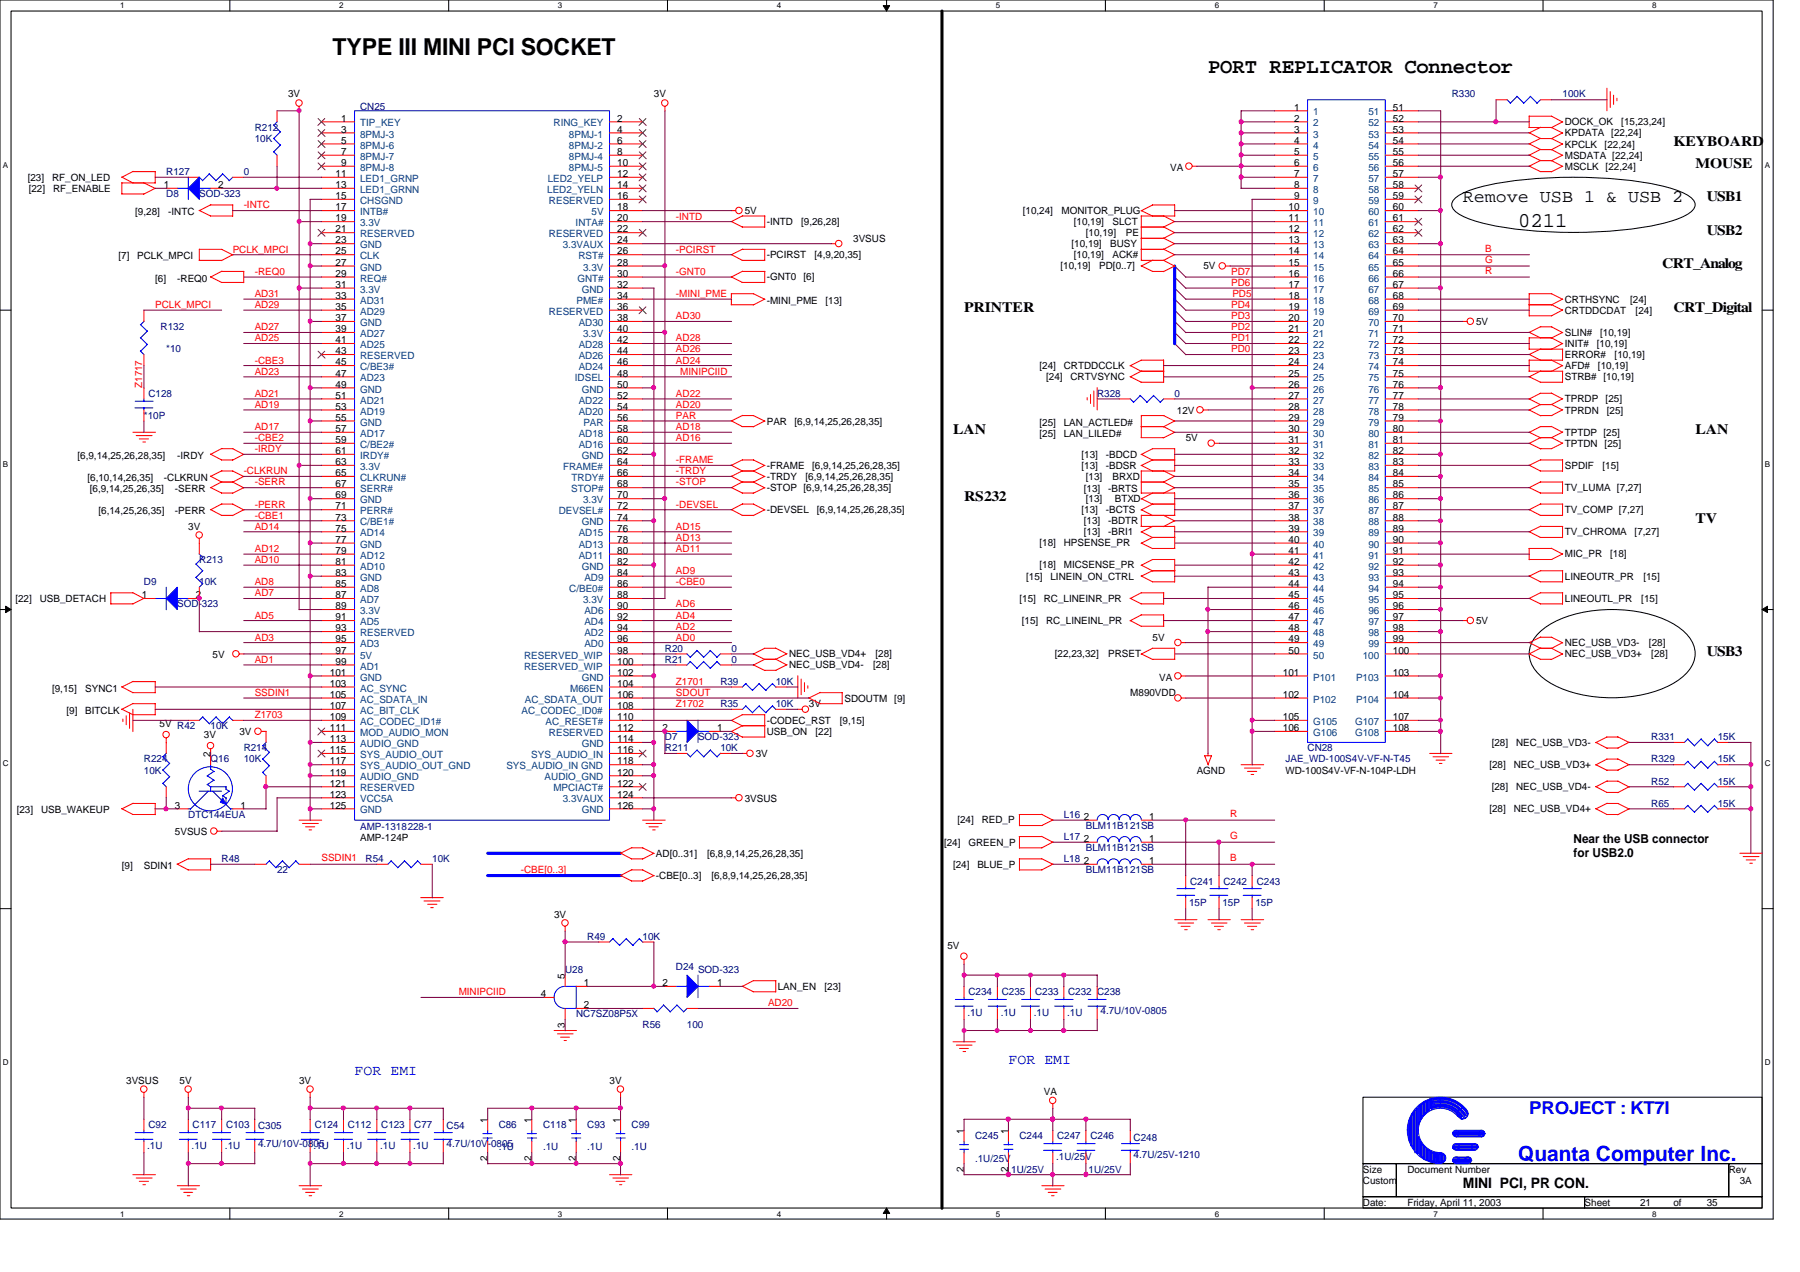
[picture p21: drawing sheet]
<svg xmlns="http://www.w3.org/2000/svg" width="297mm" height="210mm" viewBox="0 0 297 210" stroke-linecap="round" stroke-linejoin="round" font-family="sans-serif">
<defs><g id="words">
<text font-size="3.9" x="54.9" y="9">TYPE III MINI PCI SOCKET</text>
<g font-size="3.5">
<text x="199.3" y="12">PORT REPLICATOR Connector</text>
<text x="250.5" y="37.5">0211</text>
</g>
<text font-size="3.5" fill="#00f" x="250.5" y="191.6">Quanta Computer Inc.</text>
<text font-size="2.9" x="241.4" y="33.4">Remove USB 1 &amp; USB 2</text>
<text font-size="2.9" fill="#00f" x="252.3" y="183.8">PROJECT : KT7I</text>
<g font-size="2.4">
<text x="276.1" y="24.1">KEYBOARD</text>
<text x="279.8" y="27.8">MOUSE</text>
<text x="281.6" y="33.2">USB1</text>
<text x="281.6" y="38.7">USB2</text>
<text x="274.3" y="44.2">CRT_Analog</text>
<text x="159.1" y="51.5">PRINTER</text>
<text x="276.1" y="51.5">CRT_Digital</text>
<text x="157.3" y="71.6">LAN</text>
<text x="279.8" y="71.6">LAN</text>
<text x="159.1" y="82.6">RS232</text>
<text x="279.8" y="86.3">TV</text>
<text x="281.6" y="108.2">USB3</text>
<text x="241.4" y="196">MINI PCI, PR CON.</text>
</g>
<g font-size="2.4" fill="#00f">
<text x="58.5" y="177.5">FOR EMI</text>
<text x="166.4" y="175.6">FOR EMI</text>
</g>
<g font-size="2">
<text x="259.7" y="139.1">Near the USB connector</text>
<text x="259.7" y="141.4">for USB2.0</text>
</g>
<g font-size="1.7">
<text x="47.5" y="16.1">3V</text>
<text x="107.9" y="16.1">3V</text>
<text x="56.3" y="20.1">1</text>
<text x="56.3" y="21.9">3</text>
<text x="56.3" y="23.7">5</text>
<text x="101.9" y="20.1">2</text>
<text x="101.9" y="21.9">4</text>
<text x="101.9" y="23.7">6</text>
<text x="213.6" y="18.2">1</text>
<text x="213.6" y="20.1">2</text>
<text x="213.6" y="21.9">3</text>
<text x="213.6" y="23.7">4</text>
<text x="229.9" y="18.2">51</text>
<text x="229.9" y="20.1">52</text>
<text x="229.9" y="21.9">53</text>
<text x="229.9" y="23.7">54</text>
<text x="258.2" y="22.5">KPDATA [22,24]</text>
<text x="258.2" y="20.7">DOCK_OK</text>
<text x="267.5" y="20.7">[15,23,24]</text>
<text x="4.6" y="29.8">[23]</text>
<text x="8.6" y="29.8">RF_ON_LED</text>
<text x="55.4" y="29.2">11</text>
<text x="56.3" y="25.6">7</text>
<text x="56.3" y="27.4">9</text>
<text x="101.9" y="25.6">8</text>
<text x="101.9" y="27.4">10</text>
<text x="101.9" y="29.2">12</text>
<text x="193.1" y="28.2">VA</text>
<text x="213.6" y="25.6">5</text>
<text x="213.6" y="27.4">6</text>
<text x="213.6" y="29.2">7</text>
<text x="229.9" y="25.6">55</text>
<text x="229.9" y="27.4">56</text>
<text x="229.9" y="29.2">57</text>
<text x="258.2" y="24.3">KPCLK</text>
<text x="258.2" y="26.2">MSDATA [22,24]</text>
<text x="258.2" y="28">MSCLK [22,24]</text>
<text x="264.8" y="24.3">[22,24]</text>
<text x="4.7" y="31.7">[22]</text>
<text x="8.8" y="31.7">RF_ENABLE</text>
<text x="22.3" y="35.5">[9,28]</text>
<text x="27.1" y="31">1</text>
<text x="27.8" y="35.5">-INTC</text>
<text x="36" y="31">2</text>
<text x="55.4" y="31">13</text>
<text x="55.4" y="32.9">15</text>
<text x="55.4" y="34.7">17</text>
<text x="101.9" y="31">14</text>
<text x="101.9" y="32.9">16</text>
<text x="101.9" y="34.7">18</text>
<text x="122.9" y="35.3">5V</text>
<text x="168.8" y="35.3">[10,24]</text>
<text x="175.2" y="35.3">MONITOR_PLUG</text>
<text x="212.6" y="34.7">10</text>
<text x="213.6" y="31">8</text>
<text x="213.6" y="32.9">9</text>
<text x="229.9" y="31">58</text>
<text x="229.9" y="32.9">59</text>
<text x="229.9" y="34.7">60</text>
<text x="55.4" y="36.5">19</text>
<text x="55.4" y="38.4">21</text>
<text x="55.4" y="40.2">23</text>
<text x="55.4" y="42">25</text>
<text x="101.9" y="36.5">20</text>
<text x="101.9" y="38.4">22</text>
<text x="101.9" y="40.2">24</text>
<text x="101.9" y="42">26</text>
<text x="126.5" y="37.1">-INTD</text>
<text x="132.2" y="37.1">[9,26,28]</text>
<text x="140.8" y="39.9">3VSUS</text>
<text x="176.8" y="40.8">[10,19]</text>
<text x="177.2" y="37.1">[10,19]</text>
<text x="179.2" y="38.9">[10,19]</text>
<text x="183.2" y="40.8">BUSY</text>
<text x="183.6" y="37.1">SLCT</text>
<text x="185.8" y="38.9">PE</text>
<text x="212.6" y="36.5">11</text>
<text x="212.6" y="38.4">12</text>
<text x="212.6" y="40.2">13</text>
<text x="212.6" y="42">14</text>
<text x="229.9" y="36.5">61</text>
<text x="229.9" y="38.4">62</text>
<text x="229.9" y="40.2">63</text>
<text x="229.9" y="42">64</text>
<text x="19.6" y="42.8">[7]</text>
<text x="22.6" y="42.8">PCLK_MPCI</text>
<text x="25.6" y="46.5">[6]</text>
<text x="29.3" y="46.5">-REQ0</text>
<text x="55.4" y="43.9">27</text>
<text x="55.4" y="45.7">29</text>
<text x="55.4" y="47.5">31</text>
<text x="101.9" y="43.9">28</text>
<text x="101.9" y="45.7">30</text>
<text x="101.9" y="47.5">32</text>
<text x="126.5" y="46.3">-GNT0</text>
<text x="126.5" y="42.6">-PCIRST</text>
<text x="132.6" y="46.3">[6]</text>
<text x="134.4" y="42.6">[4,9,20,35]</text>
<text x="175" y="44.4">[10,19]</text>
<text x="177.2" y="42.6">[10,19]</text>
<text x="181.4" y="44.4">PD[0..7]</text>
<text x="183.6" y="42.6">ACK#</text>
<text x="198.6" y="44.4">5V</text>
<text x="212.6" y="43.9">15</text>
<text x="212.6" y="45.7">16</text>
<text x="212.6" y="47.5">17</text>
<text x="229.9" y="43.9">65</text>
<text x="229.9" y="45.7">66</text>
<text x="229.9" y="47.5">67</text>
<text x="55.4" y="49.3">33</text>
<text x="55.4" y="51.1">35</text>
<text x="55.4" y="53">37</text>
<text x="101.9" y="49.3">34</text>
<text x="101.9" y="51.1">36</text>
<text x="101.9" y="53">38</text>
<text x="126.5" y="50.1">-MINI_PME</text>
<text x="136.2" y="50.1">[13]</text>
<text x="212.6" y="49.3">18</text>
<text x="212.6" y="51.1">19</text>
<text x="212.6" y="53">20</text>
<text x="229.9" y="49.3">68</text>
<text x="229.9" y="51.1">69</text>
<text x="229.9" y="53">70</text>
<text x="243.6" y="53.6">5V</text>
<text x="258.2" y="50">CRTHSYNC</text>
<text x="258.2" y="51.8">CRTDDCDAT</text>
<text x="269" y="50">[24]</text>
<text x="269.9" y="51.8">[24]</text>
<text x="55.4" y="54.8">39</text>
<text x="55.4" y="56.6">41</text>
<text x="55.4" y="58.5">43</text>
<text x="101.9" y="54.8">40</text>
<text x="101.9" y="56.6">42</text>
<text x="101.9" y="58.5">44</text>
<text x="212.6" y="54.8">21</text>
<text x="212.6" y="56.6">22</text>
<text x="212.6" y="58.5">23</text>
<text x="229.9" y="54.8">71</text>
<text x="229.9" y="56.6">72</text>
<text x="229.9" y="58.5">73</text>
<text x="258.2" y="55.4">SLIN#</text>
<text x="258.2" y="57.2">INIT#</text>
<text x="258.2" y="59.1">ERROR#</text>
<text x="263.5" y="57.2">[10,19]</text>
<text x="264.1" y="55.4">[10,19]</text>
<text x="266.4" y="59.1">[10,19]</text>
<text x="55.4" y="60.3">45</text>
<text x="55.4" y="62.1">47</text>
<text x="55.4" y="64">49</text>
<text x="55.4" y="65.8">51</text>
<text x="101.9" y="60.3">46</text>
<text x="101.9" y="62.1">48</text>
<text x="101.9" y="64">50</text>
<text x="101.9" y="65.8">52</text>
<text x="171.5" y="60.9">[24]</text>
<text x="172.6" y="62.7">[24]</text>
<text x="175.6" y="60.9">CRTDDCCLK</text>
<text x="176.7" y="62.7">CRTVSYNC</text>
<text x="212.6" y="60.3">24</text>
<text x="212.6" y="62.1">25</text>
<text x="212.6" y="64">26</text>
<text x="212.6" y="65.8">27</text>
<text x="229.9" y="60.3">74</text>
<text x="229.9" y="62.1">75</text>
<text x="229.9" y="64">76</text>
<text x="229.9" y="65.8">77</text>
<text x="258.2" y="60.9">AFD#</text>
<text x="258.2" y="62.7">STRB# [10,19]</text>
<text x="263.7" y="60.9">[10,19]</text>
<text x="55.4" y="67.6">53</text>
<text x="55.4" y="69.4">55</text>
<text x="55.4" y="71.3">57</text>
<text x="101.9" y="67.6">54</text>
<text x="101.9" y="69.4">56</text>
<text x="101.9" y="71.3">58</text>
<text x="126.5" y="70.1">PAR</text>
<text x="131.1" y="70.1">[6,9,14,25,26,28,35]</text>
<text x="171.5" y="70.2">[25]</text>
<text x="175.6" y="70.2">LAN_ACTLED#</text>
<text x="194.2" y="68.2">12V</text>
<text x="212.6" y="67.6">28</text>
<text x="212.6" y="69.4">29</text>
<text x="212.6" y="71.3">30</text>
<text x="229.9" y="67.6">78</text>
<text x="229.9" y="69.4">79</text>
<text x="229.9" y="71.3">80</text>
<text x="258.2" y="68.2">TPRDN</text>
<text x="258.2" y="66.4">TPRDP</text>
<text x="258.2" y="71.9">TPTDP [25]</text>
<text x="265" y="66.4">[25]</text>
<text x="265.2" y="68.2">[25]</text>
<text x="12.8" y="75.7">[6,9,14,25,26,28,35]</text>
<text x="29.3" y="75.7">-IRDY</text>
<text x="55.4" y="73.1">59</text>
<text x="55.4" y="74.9">61</text>
<text x="55.4" y="76.8">63</text>
<text x="101.9" y="73.1">60</text>
<text x="101.9" y="74.9">62</text>
<text x="101.9" y="76.8">64</text>
<text x="126.5" y="77.4">-FRAME</text>
<text x="134" y="77.4">[6,9,14,25,26,28,35]</text>
<text x="171.5" y="72.1">[25]</text>
<text x="175.6" y="72.1">LAN_LILED#</text>
<text x="178.5" y="77.4">[13]</text>
<text x="178.5" y="75.5">[13]</text>
<text x="182.5" y="77.4">-BDSR</text>
<text x="182.5" y="75.5">-BDCD</text>
<text x="195.7" y="72.8">5V</text>
<text x="212.6" y="73.1">31</text>
<text x="212.6" y="74.9">32</text>
<text x="212.6" y="76.8">33</text>
<text x="229.9" y="73.1">81</text>
<text x="229.9" y="74.9">82</text>
<text x="229.9" y="76.8">83</text>
<text x="258.2" y="77.4">SPDIF</text>
<text x="258.2" y="73.7">TPTDN [25]</text>
<text x="264.5" y="77.4">[15]</text>
<text x="14.4" y="79.4">[6,10,14,26,35]</text>
<text x="14.8" y="81.2">[6,9,14,25,26,35]</text>
<text x="27.1" y="79.4">-CLKRUN</text>
<text x="28.9" y="81.2">-SERR</text>
<text x="55.4" y="78.6">65</text>
<text x="55.4" y="80.4">67</text>
<text x="55.4" y="82.3">69</text>
<text x="101.9" y="78.6">66</text>
<text x="101.9" y="80.4">68</text>
<text x="101.9" y="82.3">70</text>
<text x="126.5" y="81">-STOP [6,9,14,25,26,28,35]</text>
<text x="126.5" y="79.2">-TRDY</text>
<text x="132.9" y="79.2">[6,9,14,25,26,28,35]</text>
<text x="178.9" y="81.2">[13]</text>
<text x="179.2" y="79.2">[13]</text>
<text x="179.2" y="82.8">[13]</text>
<text x="182.9" y="81.2">-BRTS</text>
<text x="183.6" y="79.2">BRXD</text>
<text x="184" y="82.8">BTXD</text>
<text x="212.6" y="78.6">34</text>
<text x="212.6" y="80.4">35</text>
<text x="212.6" y="82.3">36</text>
<text x="229.9" y="78.6">84</text>
<text x="229.9" y="80.4">85</text>
<text x="229.9" y="82.3">86</text>
<text x="258.2" y="81">TV_LUMA [7,27]</text>
<text x="16.3" y="84.9">[6,14,25,26,35]</text>
<text x="28.9" y="84.9">-PERR</text>
<text x="31.1" y="87.4">3V</text>
<text x="55.4" y="84.1">71</text>
<text x="55.4" y="85.9">73</text>
<text x="55.4" y="87.7">75</text>
<text x="55.4" y="89.6">77</text>
<text x="101.9" y="84.1">72</text>
<text x="101.9" y="85.9">74</text>
<text x="101.9" y="87.7">76</text>
<text x="101.9" y="89.6">78</text>
<text x="126.5" y="84.7">-DEVSEL</text>
<text x="134.8" y="84.7">[6,9,14,25,26,28,35]</text>
<text x="178.5" y="84.7">[13]</text>
<text x="178.9" y="86.5">[13]</text>
<text x="178.9" y="88.3">[13]</text>
<text x="182.5" y="84.7">-BCTS</text>
<text x="182.9" y="86.5">-BDTR</text>
<text x="182.9" y="88.3">-BRI1</text>
<text x="212.6" y="84.1">37</text>
<text x="212.6" y="85.9">38</text>
<text x="212.6" y="87.7">39</text>
<text x="212.6" y="89.6">40</text>
<text x="229.9" y="84.1">87</text>
<text x="229.9" y="85.9">88</text>
<text x="229.9" y="87.7">89</text>
<text x="229.9" y="89.6">90</text>
<text x="258.2" y="84.7">TV_COMP [7,27]</text>
<text x="258.2" y="88.3">TV_CHROMA</text>
<text x="269.7" y="88.3">[7,27]</text>
<text x="55.4" y="91.4">79</text>
<text x="55.4" y="93.2">81</text>
<text x="55.4" y="95">83</text>
<text x="101.9" y="91.4">80</text>
<text x="101.9" y="93.2">82</text>
<text x="101.9" y="95">84</text>
<text x="169.3" y="95.7">[15]</text>
<text x="171.5" y="90.2">[18]</text>
<text x="171.5" y="93.8">[18]</text>
<text x="173.4" y="95.7">LINEIN_ON_CTRL</text>
<text x="175.6" y="90.2">HPSENSE_PR</text>
<text x="175.6" y="93.8">MICSENSE_PR</text>
<text x="212.6" y="91.4">41</text>
<text x="212.6" y="93.2">42</text>
<text x="212.6" y="95">43</text>
<text x="229.9" y="91.4">91</text>
<text x="229.9" y="93.2">92</text>
<text x="229.9" y="95">93</text>
<text x="258.2" y="92">MIC_PR</text>
<text x="258.2" y="95.7">LINEOUTR_PR</text>
<text x="265.7" y="92">[18]</text>
<text x="271.2" y="95.7">[15]</text>
<text x="2.5" y="99.3">[22]</text>
<text x="6.6" y="99.3">USB_DETACH</text>
<text x="23.4" y="98.7">1</text>
<text x="32.3" y="98.7">2</text>
<text x="55.4" y="96.9">85</text>
<text x="55.4" y="98.7">87</text>
<text x="55.4" y="100.5">89</text>
<text x="101.9" y="96.9">86</text>
<text x="101.9" y="98.7">88</text>
<text x="101.9" y="100.5">90</text>
<text x="168.2" y="99.3">[15]</text>
<text x="172.3" y="99.3">RC_LINEINR_PR</text>
<text x="212.6" y="96.9">44</text>
<text x="212.6" y="98.7">45</text>
<text x="212.6" y="100.5">46</text>
<text x="229.9" y="96.9">94</text>
<text x="229.9" y="98.7">95</text>
<text x="229.9" y="100.5">96</text>
<text x="258.2" y="99.3">LINEOUTL_PR</text>
<text x="270.8" y="99.3">[15]</text>
<text x="55.4" y="102.4">91</text>
<text x="55.4" y="104.2">93</text>
<text x="55.4" y="106">95</text>
<text x="55.4" y="107.9">97</text>
<text x="101.9" y="102.4">92</text>
<text x="101.9" y="104.2">94</text>
<text x="101.9" y="106">96</text>
<text x="101.9" y="107.9">98</text>
<text x="168.6" y="103">[15]</text>
<text x="172.6" y="103">RC_LINEINL_PR</text>
<text x="190.2" y="105.7">5V</text>
<text x="212.6" y="102.4">47</text>
<text x="212.6" y="104.2">48</text>
<text x="212.6" y="106">49</text>
<text x="212.6" y="107.9">50</text>
<text x="229.9" y="102.4">97</text>
<text x="229.9" y="104.2">98</text>
<text x="229.9" y="106">99</text>
<text x="229.9" y="107.9">100</text>
<text x="243.6" y="103">5V</text>
<text x="258.2" y="106.6">NEC_USB_VD3-</text>
<text x="272.1" y="106.6">[28]</text>
<text x="35.1" y="108.6">5V</text>
<text x="54.4" y="113.3">103</text>
<text x="54.4" y="111.5">101</text>
<text x="55.4" y="109.7">99</text>
<text x="101.9" y="111.5">102</text>
<text x="101.9" y="113.3">104</text>
<text x="101.9" y="109.7">100</text>
<text x="130.2" y="110.3">NEC_USB_VD4-</text>
<text x="130.2" y="108.5">NEC_USB_VD4+</text>
<text x="144.1" y="110.3">[28]</text>
<text x="144.5" y="108.5">[28]</text>
<text x="174.1" y="108.5">[22,23,32]</text>
<text x="182.9" y="108.5">PRSET</text>
<text x="191.3" y="112.3">VA</text>
<text x="211.7" y="111.5">101</text>
<text x="229.9" y="111.5">103</text>
<text x="258.2" y="108.5">NEC_USB_VD3+</text>
<text x="272.5" y="108.5">[28]</text>
<text x="8.6" y="114.1">[9,15]</text>
<text x="11" y="117.8">[9]</text>
<text x="14.1" y="117.8">BITCLK</text>
<text x="14.1" y="114.1">SYNC1</text>
<text x="26.3" y="120">5V R42</text>
<text x="54.4" y="115.1">105</text>
<text x="54.4" y="117">107</text>
<text x="54.4" y="118.8">109</text>
<text x="101.9" y="115.1">106</text>
<text x="101.9" y="117">108</text>
<text x="101.9" y="118.8">110</text>
<text x="126.5" y="119.4">-CODEC_RST</text>
<text x="133.5" y="116.7">3V</text>
<text x="138.6" y="119.4">[9,15]</text>
<text x="139.4" y="115.8">SDOUTM [9]</text>
<text x="186.5" y="114.9">M890VDD</text>
<text x="211.7" y="115.1">102</text>
<text x="211.7" y="118.8">105</text>
<text x="229.9" y="115.1">104</text>
<text x="229.9" y="118.8">107</text>
<text x="33.7" y="121.8">3V</text>
<text x="34.7" y="124.9" transform="rotate(-90 34.7 124.9)">2</text>
<text x="39.5" y="121.2">3V</text>
<text x="54.4" y="120.6">111</text>
<text x="54.4" y="122.5">113</text>
<text x="54.4" y="124.3">115</text>
<text x="101.9" y="120.6">112</text>
<text x="101.9" y="122.5">114</text>
<text x="101.9" y="124.3">116</text>
<text x="109.3" y="120.6">2</text>
<text x="118.3" y="120.6">1</text>
<text x="124.7" y="124.9">3V</text>
<text x="126.5" y="121.2">USB_ON</text>
<text x="134.6" y="121.2">[22]</text>
<text x="211.7" y="120.6">106</text>
<text x="229.9" y="120.6">108</text>
<text x="246.2" y="123.1">[28]</text>
<text x="250.2" y="123.1">NEC_USB_VD3-</text>
<text x="54.4" y="126.2">117</text>
<text x="54.4" y="128">119</text>
<text x="54.4" y="129.8">121</text>
<text x="54.4" y="131.6">123</text>
<text x="101.9" y="126.2">118</text>
<text x="101.9" y="128">120</text>
<text x="101.9" y="129.8">122</text>
<text x="101.9" y="131.6">124</text>
<text x="197.5" y="127.7">AGND</text>
<text x="212.1" y="127.7">WD-100S4V-VF-N-104P-LDH</text>
<text x="245.8" y="126.7">[28]</text>
<text x="246.2" y="130.4">[28]</text>
<text x="249.8" y="126.7">NEC_USB_VD3+</text>
<text x="250.2" y="130.4">NEC_USB_VD4-</text>
<text x="2.8" y="134.2">[23]</text>
<text x="6.8" y="134.2">USB_WAKEUP</text>
<text x="28.9" y="137.7">5VSUS</text>
<text x="28.9" y="133.4">3</text>
<text x="39.7" y="133.4">1</text>
<text x="54.4" y="133.4">125</text>
<text x="101.9" y="133.4">126</text>
<text x="122.9" y="132.4">3VSUS</text>
<text x="158" y="135.9">[24]</text>
<text x="162" y="135.9">RED_P</text>
<text x="178.9" y="135.3">2</text>
<text x="189.6" y="135.3">1</text>
<text x="245.8" y="134.1">[28]</text>
<text x="249.8" y="134.1">NEC_USB_VD4+</text>
<text x="20.1" y="143.4">[9]</text>
<text x="23.7" y="143.4">SDIN1</text>
<text x="59.4" y="138.8">AMP-124P</text>
<text x="108.2" y="141.4">AD[0..31]</text>
<text x="116.7" y="141.4">[6,8,9,14,25,26,28,35]</text>
<text x="155.8" y="139.5">[24]</text>
<text x="157.3" y="143.2">[24]</text>
<text x="159.8" y="139.5">GREEN_P</text>
<text x="161.3" y="143.2">BLUE_P</text>
<text x="178.9" y="138.9">2</text>
<text x="178.9" y="142.6">2</text>
<text x="189.6" y="138.9">1</text>
<text x="189.6" y="142.6">1</text>
<text x="108.2" y="145">-CBE[0..3]</text>
<text x="117.4" y="145">[6,8,9,14,25,26,28,35]</text>
<text x="91.4" y="151.4">3V</text>
<text x="93.2" y="161.5" transform="rotate(-90 93.2 161.5)">5</text>
<text x="156.3" y="156.5">5V</text>
<text x="89.2" y="164.5">4</text>
<text x="96.4" y="162.7">1</text>
<text x="96.4" y="166.4">2</text>
<text x="109.3" y="162.7">2</text>
<text x="118.3" y="162.7">1</text>
<text x="128.4" y="163.3">LAN_EN</text>
<text x="136.1" y="163.3">[23]</text>
<text x="93.2" y="169.6" transform="rotate(-90 93.2 169.6)">3</text>
<text x="20.8" y="178.9">3VSUS</text>
<text x="29.6" y="178.9">5V</text>
<text x="49.4" y="178.9">3V</text>
<text x="100.6" y="178.9">3V</text>
<text x="80.4" y="185.3" transform="rotate(-90 80.4 185.3)">1</text>
<text x="87.7" y="185.3" transform="rotate(-90 87.7 185.3)">1</text>
<text x="95" y="185.3" transform="rotate(-90 95 185.3)">1</text>
<text x="102.4" y="185.3" transform="rotate(-90 102.4 185.3)">1</text>
<text x="172.3" y="180.7">VA</text>
<text x="80.4" y="191.5" transform="rotate(-90 80.4 191.5)">2</text>
<text x="87.7" y="191.5" transform="rotate(-90 87.7 191.5)">2</text>
<text x="95" y="191.5" transform="rotate(-90 95 191.5)">2</text>
<text x="102.4" y="191.5" transform="rotate(-90 102.4 191.5)">2</text>
<text x="159" y="187.1" transform="rotate(-90 159 187.1)">1</text>
<text x="166.4" y="187.1" transform="rotate(-90 166.4 187.1)">1</text>
<text x="159" y="193.4" transform="rotate(-90 159 193.4)">2</text>
<text x="166.4" y="193.4" transform="rotate(-90 166.4 193.4)">2</text>
<text x="224.9" y="195.3">Custom</text>
<text x="224.9" y="193.5">Size</text>
<text x="232.2" y="193.5">Document Number</text>
<text x="285.3" y="193.5">Rev</text>
<text x="287.1" y="195.3">3A</text>
<text x="224.9" y="199">Date:</text>
<text x="232.2" y="199">Friday, April 11, 2003</text>
<text x="261.5" y="199">Sheet</text>
<text x="270.6" y="199">21</text>
<text x="276.1" y="199">of</text>
<text x="281.6" y="199">35</text>
</g>
<g font-size="1.7" fill="#000080">
<text x="239.6" y="16.1">R330</text>
<text x="257.9" y="16.1">100K</text>
<text x="42" y="21.6">R212</text>
<text x="42" y="23.4">10K</text>
<text x="59.4" y="18.1">CN25</text>
<text x="27.4" y="28.9">R127</text>
<text x="40.2" y="28.9">0</text>
<text x="27.4" y="32.6">D8</text>
<text x="32.9" y="32.6">SOD-323</text>
<text x="26.5" y="54.5">R132</text>
<text x="27.4" y="58.2">*10</text>
<text x="24.5" y="65.5">C128</text>
<text x="181.1" y="65.5">R328</text>
<text x="193.8" y="65.5">0</text>
<text x="23.7" y="69.1">*10P</text>
<text x="32.9" y="92.9">R213</text>
<text x="23.7" y="96.6">D9</text>
<text x="29.3" y="100.2">SOD-323</text>
<text x="32.9" y="96.6">10K</text>
<text x="109.7" y="107.5">R20</text>
<text x="120.7" y="107.5">0</text>
<text x="109.7" y="109.4">R21</text>
<text x="118.9" y="113">R39</text>
<text x="120.7" y="109.4">0</text>
<text x="128" y="113">10K</text>
<text x="118.9" y="116.7">R35</text>
<text x="128" y="116.7">10K</text>
<text x="23.7" y="125.8">R224</text>
<text x="34.8" y="120.4">10K</text>
<text x="34.8" y="125.8">Q16</text>
<text x="40.2" y="124">R214</text>
<text x="40.2" y="125.8">10K</text>
<text x="109.7" y="124">R211</text>
<text x="109.7" y="122.2">D7</text>
<text x="115.2" y="122.2">SOD-323</text>
<text x="118.9" y="124">10K</text>
<text x="212.1" y="125.8">JAE_WD-100S4V-VF-N-T45</text>
<text x="215.8" y="124">CN28</text>
<text x="272.5" y="125.8">R329</text>
<text x="272.5" y="122.2">R331</text>
<text x="283.5" y="125.8">15K</text>
<text x="283.5" y="122.2">15K</text>
<text x="23.7" y="127.7">10K</text>
<text x="272.5" y="129.5">R52</text>
<text x="283.5" y="129.5">15K</text>
<text x="31.1" y="135">DTC144EUA</text>
<text x="59.4" y="137">AMP-1318228-1</text>
<text x="175.6" y="135">L16</text>
<text x="179.2" y="136.8">BLM11B121SB</text>
<text x="272.5" y="133.1">R65</text>
<text x="283.5" y="133.1">15K</text>
<text x="36.6" y="142.3">R48</text>
<text x="60.3" y="142.3">R54</text>
<text x="71.3" y="142.3">10K</text>
<text x="175.6" y="138.6">L17</text>
<text x="175.6" y="142.3">L18</text>
<text x="179.2" y="140.5">BLM11B121SB</text>
<text x="45.7" y="144.1">22</text>
<text x="179.2" y="144.1">BLM11B121SB</text>
<text x="196.2" y="149.4">15P</text>
<text x="196.4" y="146">C241</text>
<text x="201.7" y="149.4">15P</text>
<text x="201.9" y="146">C242</text>
<text x="207.2" y="149.4">15P</text>
<text x="207.4" y="146">C243</text>
<text x="96.9" y="155.1">R49</text>
<text x="106" y="155.1">10K</text>
<text x="93.3" y="160.6">U28</text>
<text x="111.5" y="160">D24</text>
<text x="115.2" y="160.6">SOD-323</text>
<text x="95.1" y="167.9">NC7SZ08P5X</text>
<text x="159.6" y="167.7">.1U</text>
<text x="159.8" y="164.3">C234</text>
<text x="165.1" y="167.7">.1U</text>
<text x="165.3" y="164.3">C235</text>
<text x="170.6" y="167.7">.1U</text>
<text x="170.8" y="164.3">C233</text>
<text x="176.1" y="167.7">.1U</text>
<text x="176.3" y="164.3">C232 C238</text>
<text x="181.6" y="167.3">4.7U/10V-0805</text>
<text x="106" y="169.7">R56</text>
<text x="113.4" y="169.7">100</text>
<text x="24.3" y="189.7">.1U</text>
<text x="24.5" y="186.2">C92</text>
<text x="31.6" y="189.7">.1U</text>
<text x="31.8" y="186.2">C117</text>
<text x="37.1" y="189.7">.1U</text>
<text x="37.3" y="186.2">C103</text>
<text x="42.6" y="186.4">C305</text>
<text x="42.6" y="189.3">4.7U/10V-0805</text>
<text x="51.7" y="189.7">.1U</text>
<text x="51.9" y="186.2">C124</text>
<text x="57.2" y="189.7">.1U</text>
<text x="57.4" y="186.2">C112</text>
<text x="62.7" y="189.7">.1U</text>
<text x="62.9" y="186.2">C123</text>
<text x="68.2" y="189.7">.1U</text>
<text x="68.4" y="186.2">C77</text>
<text x="73.7" y="186.4">C54</text>
<text x="73.7" y="189.3">4.7U/10V-0805</text>
<text x="82.3" y="186.2">C86</text>
<text x="82.3" y="189.8">.1U</text>
<text x="89.6" y="186.2">C118</text>
<text x="89.6" y="189.8">.1U</text>
<text x="96.9" y="186.2">C93</text>
<text x="96.9" y="189.8">.1U</text>
<text x="104.2" y="186.2">C99</text>
<text x="104.2" y="189.8">.1U</text>
<text x="160.9" y="188">C245</text>
<text x="160.9" y="191.7">.1U/25V</text>
<text x="168.2" y="188">C244</text>
<text x="174.3" y="191.5">.1U/25V</text>
<text x="174.5" y="188">C247</text>
<text x="180" y="188">C246</text>
<text x="187.1" y="188.2">C248</text>
<text x="187.1" y="191.1">4.7U/25V-1210</text>
<text x="166.4" y="193.5">.1U/25V</text>
<text x="179.2" y="193.5">.1U/25V</text>
</g>
<g font-size="1.7" fill="#004080">
<text x="59.4" y="20.9">TIP_KEY</text>
<text x="59.4" y="22.7">8PMJ-3</text>
<text x="91.4" y="20.9">RING_KEY</text>
<text x="93.9" y="22.7">8PMJ-1</text>
<text x="216.7" y="19">1</text>
<text x="216.7" y="20.9">2</text>
<text x="216.7" y="22.7">3</text>
<text x="225.8" y="19.1">51</text>
<text x="225.8" y="20.9">52</text>
<text x="225.8" y="22.7">53</text>
<text x="59.4" y="24.5">8PMJ-6</text>
<text x="59.4" y="26.4">8PMJ-7</text>
<text x="59.4" y="28.2">8PMJ-8</text>
<text x="93.9" y="24.5">8PMJ-2</text>
<text x="93.9" y="26.4">8PMJ-4</text>
<text x="93.9" y="28.2">8PMJ-5</text>
<text x="216.7" y="24.5">4</text>
<text x="216.7" y="26.4">5</text>
<text x="216.7" y="28.2">6</text>
<text x="225.8" y="24.5">54</text>
<text x="225.8" y="26.4">55</text>
<text x="225.8" y="28.2">56</text>
<text x="59.4" y="30">LED1_GRNP</text>
<text x="59.4" y="31.8">LED1_GRNN</text>
<text x="59.4" y="33.7">CHSGND</text>
<text x="59.4" y="35.5">INTB#</text>
<text x="90.3" y="31.8">LED2_YELN</text>
<text x="90.4" y="30">LED2_YELP</text>
<text x="90.6" y="33.7">RESERVED</text>
<text x="97.6" y="35.5">5V</text>
<text x="216.7" y="30">7</text>
<text x="216.7" y="31.8">8</text>
<text x="216.7" y="33.7">9</text>
<text x="216.7" y="35.5">10</text>
<text x="225.8" y="30">57</text>
<text x="225.8" y="31.8">58</text>
<text x="225.8" y="33.7">59</text>
<text x="225.8" y="35.5">60</text>
<text x="59.4" y="37.3">3.3V</text>
<text x="59.4" y="39.2">RESERVED</text>
<text x="59.4" y="41">GND</text>
<text x="90.6" y="39.2">RESERVED</text>
<text x="92.9" y="41">3.3VAUX</text>
<text x="95" y="37.3">INTA#</text>
<text x="216.7" y="37.3">11</text>
<text x="216.7" y="39.2">12</text>
<text x="216.7" y="41">13</text>
<text x="225.8" y="37.3">61</text>
<text x="225.8" y="39.2">62</text>
<text x="225.8" y="41">63</text>
<text x="59.4" y="42.8">CLK</text>
<text x="59.4" y="44.7">GND</text>
<text x="59.4" y="46.5">REQ#</text>
<text x="95.3" y="46.5">GNT#</text>
<text x="95.5" y="42.8">RST#</text>
<text x="96.2" y="44.7">3.3V</text>
<text x="216.7" y="42.8">14</text>
<text x="216.7" y="44.7">15</text>
<text x="216.7" y="46.5">16</text>
<text x="225.8" y="42.8">64</text>
<text x="225.8" y="44.7">65</text>
<text x="225.8" y="46.5">66</text>
<text x="59.4" y="48.3">3.3V</text>
<text x="59.4" y="50.1">AD31</text>
<text x="59.4" y="51.9">AD29</text>
<text x="59.4" y="53.8">GND</text>
<text x="90.6" y="51.9">RESERVED</text>
<text x="95.1" y="50.1">PME#</text>
<text x="95.5" y="53.8">AD30</text>
<text x="96" y="48.3">GND</text>
<text x="216.7" y="48.3">17</text>
<text x="216.7" y="50.1">18</text>
<text x="216.7" y="51.9">19</text>
<text x="216.7" y="53.8">20</text>
<text x="225.8" y="48.3">67</text>
<text x="225.8" y="50.1">68</text>
<text x="225.8" y="51.9">69</text>
<text x="225.8" y="53.8">70</text>
<text x="59.4" y="55.6">AD27</text>
<text x="59.4" y="57.4">AD25</text>
<text x="59.4" y="59.3">RESERVED</text>
<text x="95.5" y="57.4">AD28</text>
<text x="95.5" y="59.3">AD26</text>
<text x="96.2" y="55.6">3.3V</text>
<text x="216.7" y="55.6">21</text>
<text x="216.7" y="57.4">22</text>
<text x="216.7" y="59.3">23</text>
<text x="225.8" y="55.6">71</text>
<text x="225.8" y="57.4">72</text>
<text x="225.8" y="59.3">73</text>
<text x="59.4" y="61.1">C/BE3#</text>
<text x="59.4" y="63">AD23</text>
<text x="59.4" y="64.8">GND</text>
<text x="94.9" y="63">IDSEL</text>
<text x="95.5" y="61.1">AD24</text>
<text x="96" y="64.8">GND</text>
<text x="216.7" y="61.1">24</text>
<text x="216.7" y="63">25</text>
<text x="216.7" y="64.8">26</text>
<text x="225.8" y="61.1">74</text>
<text x="225.8" y="63">75</text>
<text x="225.8" y="64.8">76</text>
<text x="59.4" y="66.6">AD21</text>
<text x="59.4" y="68.4">AD19</text>
<text x="59.4" y="70.2">GND</text>
<text x="95.5" y="66.6">AD22</text>
<text x="95.5" y="68.4">AD20</text>
<text x="96.3" y="70.2">PAR</text>
<text x="216.7" y="66.6">27</text>
<text x="216.7" y="68.4">28</text>
<text x="216.7" y="70.2">29</text>
<text x="225.8" y="66.6">77</text>
<text x="225.8" y="68.4">78</text>
<text x="225.8" y="70.2">79</text>
<text x="59.4" y="72.1">AD17</text>
<text x="59.4" y="73.9">C/BE2#</text>
<text x="59.4" y="75.7">IRDY#</text>
<text x="59.4" y="77.6">3.3V</text>
<text x="92.9" y="77.6">FRAME#</text>
<text x="95.5" y="72.1">AD18</text>
<text x="95.5" y="73.9">AD16</text>
<text x="96" y="75.7">GND</text>
<text x="216.7" y="72.1">30</text>
<text x="216.7" y="73.9">31</text>
<text x="216.7" y="75.7">32</text>
<text x="216.7" y="77.6">33</text>
<text x="225.8" y="72.1">80</text>
<text x="225.8" y="73.9">81</text>
<text x="225.8" y="75.7">82</text>
<text x="225.8" y="77.6">83</text>
<text x="59.4" y="79.4">CLKRUN#</text>
<text x="59.4" y="81.2">SERR#</text>
<text x="59.4" y="83.1">GND</text>
<text x="94.3" y="81.2">STOP#</text>
<text x="94.3" y="79.4">TRDY#</text>
<text x="96.2" y="83.1">3.3V</text>
<text x="216.7" y="79.4">34</text>
<text x="216.7" y="81.2">35</text>
<text x="216.7" y="83.1">36</text>
<text x="225.8" y="79.4">84</text>
<text x="225.8" y="81.2">85</text>
<text x="225.8" y="83.1">86</text>
<text x="59.4" y="84.9">PERR#</text>
<text x="59.4" y="86.7">C/BE1#</text>
<text x="59.4" y="88.5">AD14</text>
<text x="92.2" y="84.9">DEVSEL#</text>
<text x="95.5" y="88.5">AD15</text>
<text x="96" y="86.7">GND</text>
<text x="216.7" y="84.9">37</text>
<text x="216.7" y="86.7">38</text>
<text x="216.7" y="88.5">39</text>
<text x="225.8" y="84.9">87</text>
<text x="225.8" y="86.7">88</text>
<text x="225.8" y="88.5">89</text>
<text x="59.4" y="90.4">GND</text>
<text x="59.4" y="92.2">AD12</text>
<text x="59.4" y="94">AD10</text>
<text x="59.4" y="95.8">GND</text>
<text x="95.5" y="92.2">AD11</text>
<text x="95.5" y="90.4">AD13</text>
<text x="96" y="94">GND</text>
<text x="96.4" y="95.8">AD9</text>
<text x="216.7" y="90.4">40</text>
<text x="216.7" y="92.2">41</text>
<text x="216.7" y="94">42</text>
<text x="216.7" y="95.8">43</text>
<text x="225.8" y="90.4">90</text>
<text x="225.8" y="92.2">91</text>
<text x="225.8" y="94">92</text>
<text x="225.8" y="95.8">93</text>
<text x="59.4" y="97.7">AD8</text>
<text x="59.4" y="99.5">AD7</text>
<text x="59.4" y="101.3">3.3V</text>
<text x="93.9" y="97.7">C/BE0#</text>
<text x="96.2" y="99.5">3.3V</text>
<text x="96.4" y="101.3">AD6</text>
<text x="216.7" y="97.7">44</text>
<text x="216.7" y="99.5">45</text>
<text x="216.7" y="101.3">46</text>
<text x="225.8" y="97.7">94</text>
<text x="225.8" y="99.5">95</text>
<text x="225.8" y="101.3">96</text>
<text x="59.4" y="103.2">AD5</text>
<text x="59.4" y="105">RESERVED</text>
<text x="59.4" y="106.8">AD3</text>
<text x="96.4" y="105">AD2</text>
<text x="96.4" y="103.2">AD4</text>
<text x="96.4" y="106.8">AD0</text>
<text x="216.7" y="103.2">47</text>
<text x="216.7" y="105">48</text>
<text x="216.7" y="106.8">49</text>
<text x="225.8" y="103.2">97</text>
<text x="225.8" y="105">98</text>
<text x="225.8" y="106.8">99</text>
<text x="59.4" y="108.7">5V</text>
<text x="59.4" y="110.5">AD1</text>
<text x="59.4" y="112.3">GND</text>
<text x="86.5" y="110.5">RESERVED_WIP</text>
<text x="86.5" y="108.7">RESERVED_WIP</text>
<text x="96" y="112.3">GND</text>
<text x="216.7" y="108.7">50</text>
<text x="216.7" y="112.3">P101</text>
<text x="223.8" y="112.3">P103</text>
<text x="224.9" y="108.7">100</text>
<text x="59.4" y="114.1">AC_SYNC</text>
<text x="59.4" y="116">AC_SDATA_IN</text>
<text x="59.4" y="117.8">AC_BIT_CLK</text>
<text x="59.4" y="119.6">AC_CODEC_ID1#</text>
<text x="86.1" y="117.8">AC_CODEC_ID0#</text>
<text x="86.6" y="116">AC_SDATA_OUT</text>
<text x="90" y="119.6">AC_RESET#</text>
<text x="94.1" y="114.1">M66EN</text>
<text x="216.7" y="116">P102</text>
<text x="216.7" y="119.6">G105</text>
<text x="223.6" y="119.6">G107</text>
<text x="223.8" y="116">P104</text>
<text x="59.4" y="121.5">MOD_AUDIO_MON</text>
<text x="59.4" y="123.3">AUDIO_GND</text>
<text x="59.4" y="125.1">SYS_AUDIO_OUT</text>
<text x="87.7" y="125.1">SYS_AUDIO_IN</text>
<text x="90.6" y="121.5">RESERVED</text>
<text x="96" y="123.3">GND</text>
<text x="216.7" y="121.5">G106</text>
<text x="223.6" y="121.5">G108</text>
<text x="59.4" y="127">SYS_AUDIO_OUT_GND</text>
<text x="59.4" y="128.8">AUDIO_GND</text>
<text x="59.4" y="130.6">RESERVED</text>
<text x="83.6" y="127">SYS_AUDIO_IN GND</text>
<text x="89.9" y="128.8">AUDIO_GND</text>
<text x="91.3" y="130.6">MPCIACT#</text>
<text x="59.4" y="132.4">VCC5A</text>
<text x="59.4" y="134.2">GND</text>
<text x="92.9" y="132.4">3.3VAUX</text>
<text x="96" y="134.2">GND</text>
</g>
<g font-size="1.7" fill="#f00">
<text x="40.2" y="34.4">-INTC</text>
<text x="38.4" y="41.7">PCLK_MPCI</text>
<text x="111.5" y="41.7">-PCIRST</text>
<text x="111.5" y="36.2">-INTD</text>
<text x="245.1" y="41.5">B</text>
<text x="42" y="45.4">-REQ0</text>
<text x="111.5" y="45.4">-GNT0</text>
<text x="203.2" y="47.2">PD6</text>
<text x="203.2" y="45.4">PD7</text>
<text x="245.1" y="45.2">R</text>
<text x="245.1" y="43.3">G</text>
<text x="25.6" y="50.8">PCLK_MPCI</text>
<text x="42" y="50.8">AD29</text>
<text x="42" y="49">AD31</text>
<text x="111.5" y="49">-MINI_PME</text>
<text x="111.5" y="52.7">AD30</text>
<text x="203.2" y="50.8">PD4</text>
<text x="203.2" y="52.7">PD3</text>
<text x="203.4" y="49">PD5</text>
<text x="42" y="54.5">AD27</text>
<text x="42" y="56.3">AD25</text>
<text x="42" y="60">-CBE3</text>
<text x="111.5" y="56.3">AD28</text>
<text x="111.5" y="60">AD24</text>
<text x="111.5" y="58.2">AD26</text>
<text x="203.2" y="56.3">PD1</text>
<text x="203.2" y="54.5">PD2</text>
<text x="203.2" y="58.2">PD0</text>
<text x="23.5" y="64" transform="rotate(-90 23.5 64)">Z1717</text>
<text x="42" y="65.5">AD21</text>
<text x="42" y="61.8">AD23</text>
<text x="111.5" y="65.5">AD22</text>
<text x="112.3" y="61.8">MINIPCIID</text>
<text x="42" y="71">AD17</text>
<text x="42" y="67.3">AD19</text>
<text x="111.5" y="69.1">PAR</text>
<text x="111.5" y="71">AD18</text>
<text x="111.5" y="67.3">AD20</text>
<text x="42" y="74.6">-IRDY</text>
<text x="42" y="72.8">-CBE2</text>
<text x="111.5" y="76.5">-FRAME</text>
<text x="111.5" y="72.8">AD16</text>
<text x="40.2" y="78.3">-CLKRUN</text>
<text x="42" y="80.1">-SERR</text>
<text x="42" y="83.8">-PERR</text>
<text x="111.5" y="78.3">-TRDY</text>
<text x="111.5" y="80.1">-STOP</text>
<text x="111.5" y="83.8">-DEVSEL</text>
<text x="42" y="85.6">-CBE1</text>
<text x="42" y="87.4">AD14</text>
<text x="111.5" y="89.2">AD13</text>
<text x="111.5" y="87.4">AD15</text>
<text x="42" y="92.9">AD10</text>
<text x="42" y="91.1">AD12</text>
<text x="111.5" y="91.1">AD11</text>
<text x="111.5" y="94.7">AD9</text>
<text x="42" y="96.6">AD8</text>
<text x="42" y="98.4">AD7</text>
<text x="111.5" y="96.6">-CBE0</text>
<text x="111.5" y="100.2">AD6</text>
<text x="42" y="102.1">AD5</text>
<text x="42" y="105.7">AD3</text>
<text x="111.5" y="102.1">AD4</text>
<text x="111.5" y="105.7">AD0</text>
<text x="111.5" y="103.9">AD2</text>
<text x="42" y="109.4">AD1</text>
<text x="111.5" y="113">Z1701</text>
<text x="42" y="114.8">SSDIN1</text>
<text x="42" y="118.5">Z1703</text>
<text x="111.5" y="116.7">Z1702</text>
<text x="111.5" y="114.8">SDOUT</text>
<text x="203" y="134.8">R</text>
<text x="53" y="142.1">SSDIN1</text>
<text x="203" y="138.4">G</text>
<text x="203" y="142.1">B</text>
<text x="85.9" y="144.1">-CBE[0..3]</text>
<text x="75.7" y="164.3">MINIPCIID</text>
<text x="126.7" y="166.1">AD20</text>
</g>
<g font-size="1.3">
<text x="19.9" y="1.4">1</text>
<text x="56" y="1.4">2</text>
<text x="92.1" y="1.4">3</text>
<text x="128.2" y="1.4">4</text>
<text x="164.3" y="1.4">5</text>
<text x="200.4" y="1.4">6</text>
<text x="236.6" y="1.4">7</text>
<text x="272.7" y="1.4">8</text>
<text x=".5" y="27.7">A</text>
<text x="291.3" y="27.7">A</text>
<text x=".5" y="77">B</text>
<text x="291.3" y="77">B</text>
<text x=".5" y="126.4">C</text>
<text x="291.3" y="126.4">C</text>
<text x=".5" y="175.8">D</text>
<text x="291.3" y="175.8">D</text>
<text x="19.9" y="200.7">1</text>
<text x="56" y="200.7">2</text>
<text x="92.1" y="200.7">3</text>
<text x="128.2" y="200.7">4</text>
<text x="164.3" y="200.7">5</text>
<text x="200.4" y="200.7">6</text>
<text x="236.6" y="200.7">7</text>
<text x="272.7" y="200.7">8</text>
</g>
</g></defs>
<path d="M0 0h292.6v201.2h-292.6zM1.8 1.8h289v197.5h-289z" fill="none" stroke="#000" stroke-width=".17"/>
<g fill="#fff">
<path d="M19.9 .2h.7v1.5h-.7z"/>
<path d="M19.9 199.6h.7v1.4h-.7z"/>
</g>
<path d="M37.9 0v1.8M37.9 199.3v1.9" fill="none" stroke="#000" stroke-width=".17"/>
<g fill="#fff">
<path d="M56 .2h.7v1.5h-.7z"/>
<path d="M56 199.6h.7v1.4h-.7z"/>
</g>
<path d="M74 0v1.8M74 199.3v1.9" fill="none" stroke="#000" stroke-width=".17"/>
<g fill="#fff">
<path d="M92.1 .2h.7v1.5h-.7z"/>
<path d="M92.1 199.6h.7v1.4h-.7z"/>
</g>
<path d="M110.2 0v1.8M110.2 199.3v1.9" fill="none" stroke="#000" stroke-width=".17"/>
<g fill="#fff">
<path d="M128.2 .2h.7v1.5h-.7z"/>
<path d="M128.2 199.6h.7v1.4h-.7z"/>
</g>
<path d="M146.3 0v1.8M146.3 199.3v1.9" fill="none" stroke="#000" stroke-width=".17"/>
<path d="M145.8 .9h1l-.5 .9zM146.3 199.3l.5 .9h-1z" fill="#000" stroke="#000" stroke-width=".17"/>
<g fill="#fff">
<path d="M164.3 .2h.8v1.5h-.8z"/>
<path d="M164.3 199.6h.8v1.4h-.8z"/>
</g>
<path d="M182.4 0v1.8M182.4 199.3v1.9" fill="none" stroke="#000" stroke-width=".17"/>
<g fill="#fff">
<path d="M200.4 .2h.8v1.5h-.8z"/>
<path d="M200.4 199.6h.8v1.4h-.8z"/>
</g>
<path d="M218.5 0v1.8M218.5 199.3v1.9" fill="none" stroke="#000" stroke-width=".17"/>
<g fill="#fff">
<path d="M236.6 .2h.7v1.5h-.7z"/>
<path d="M236.6 199.6h.7v1.4h-.7z"/>
</g>
<path d="M254.6 0v1.8M254.6 199.3v1.9" fill="none" stroke="#000" stroke-width=".17"/>
<g fill="#fff">
<path d="M272.7 .2h.7v1.5h-.7z"/>
<path d="M272.7 199.6h.7v1.4h-.7z"/>
<path d="M.5 26.5h.8v1.5h-.8z"/>
<path d="M291.3 26.5h.8v1.5h-.8z"/>
<path d="M.5 75.9h.8v1.4h-.8z"/>
<path d="M291.3 75.9h.8v1.4h-.8z"/>
</g>
<path d="M0 51.2h1.8M290.8 51.2h1.8" fill="none" stroke="#000" stroke-width=".17"/>
<g fill="#fff">
<path d="M.5 125.3h.9v1.4h-.9z"/>
<path d="M291.3 125.3h.9v1.4h-.9z"/>
</g>
<path d="M0 100.6h1.8M290.8 100.6h1.8" fill="none" stroke="#000" stroke-width=".17"/>
<path d="M.9 100l.9 .6-.9 .5zM290.8 100.6l.9-.6v1.1z" fill="#000" stroke="#000" stroke-width=".17"/>
<g fill="#fff">
<path d="M.5 174.6h.9v1.5h-.9z"/>
<path d="M291.3 174.6h.9v1.5h-.9z"/>
</g>
<path d="M240 32.8a13.2 13.2 0 0 1 6.2-2.4 76.5 76.5 0 0 1 28.4 .3 11.6 11.6 0 0 1 4.7 2.1 1.25 1.25 0 0 1 0 2 13.3 13.3 0 0 1-6.2 2.4 75.3 75.3 0 0 1-28.4-.4 11.5 11.5 0 0 1-4.7-2 1.25 1.25 0 0 1 0-2zM253.9 104.4a16.6 16.6 0 0 1 10.4-3.8 21.4 21.4 0 0 1 12 2.4 6 6 0 0 1 3.4 4.9 6 6 0 0 1-3.4 4.8 22.6 22.6 0 0 1-16.7 1.6 11.8 11.8 0 0 1-6.3-3.8 4.3 4.3 0 0 1 .6-6.1zM0 149.9h1.8M290.8 149.9h1.8M224.9 181.1h65.9v10.9h-65.9zM224.9 192h5.5v5.5h-5.5zM224.9 197.5h36.6v1.8h-36.6zM230.4 192h54.9v5.5h-54.9zM261.5 197.5h29.3v1.8h-29.3zM285.3 192h5.5v5.5h-5.5z" fill="none" stroke="#000" stroke-width=".17"/>
<path d="M155.4 1.8v197.6" fill="none" stroke="#000" stroke-width=".51"/>
<g fill="none" stroke="#f00" stroke-width=".17">
<path d="M45.7 18.3v1.8M49.4 17.6v.7M109.7 17.6v.7M210.3 18.3h5.5M228.6 18.3h5.5M246.9 16.5h1.8M252.3 19.1v1.9M252.3 19.2h3.8M254.2 16.5h1.8M256 19.2l1.9 1M265.2 14.6v3.7M265.7 15.1v2.6"/>
<path d="M266.3 15.7v1.5M266.8 16.2v.4M20.1 32h3.6M20.1 29.2l1.8 1M20.1 30.2h5.5M20.1 30.1v1.9M21.9 28.3h3.8M22 28.3l-1.9 1M23.7 30.2l2 .9M25.6 31.1l-1.9 .9M25.6 28.3v1.9M27.4 31.1h1.9"/>
<path d="M31.1 29.3h1.8M32.9 34.7l1.9 .9M34.7 35.6h3.7M34.8 31.1h1.8M34.8 33.8h3.6M34.8 33.8l-1.9 1M38.4 29.3h1.8M38.4 33.8v1.9M45.7 25.6v1.8M53 27.4h5.5M53 34.8h5.5M53 29.3h5.5"/>
<path d="M53 20.1h5.5M53 21.9h5.5M53 23.7h5.5M53 25.6h5.5M53 31.1h5.5M53 32.9h5.5M53 36.6h5.5M53 38.4h5.5M100.6 27.4h5.4M100.6 34.8h5.4M100.6 29.3h5.4M100.6 20.1h5.4"/>
<path d="M100.6 21.9h5.4M100.6 23.7h5.4M100.6 25.6h5.4M100.6 31.1h5.4M100.6 32.9h5.4M100.6 36.6h5.4M100.6 38.4h5.4M120.6 34.8h.8M120.6 36.5l1.9 1M122.5 37.5h3.7M122.5 35.6h3.7M122.6 35.6l-1.9 1"/>
<path d="M126.2 35.6v1.9M188.3 39.3h3.8M188.3 37.5h3.8M188.3 35.6h5.6M188.3 35.6v7.4M188.3 34.8l1.9 .9M190.2 33.8h3.6M190.2 33.8l-1.9 1M192 39.3l1.8 .9M192 37.4l1.8 1M192 35.6l1.8 1M193.8 33.8v1.8"/>
<path d="M193.9 38.4l-1.9 .9M193.9 36.5l-1.9 1M196.8 27.4h.7M210.3 27.4h5.5M210.3 34.8h5.5M210.3 29.3h5.5M210.3 20.1h5.5M210.3 21.9h5.5M210.3 23.7h5.5M210.3 25.6h5.5M210.3 31.1h5.5M210.3 32.9h5.5"/>
<path d="M210.3 36.6h5.5M210.3 38.4h5.5M228.6 27.4h5.5M228.6 34.8h5.5M228.6 29.3h5.5M228.6 20.1h5.5M228.6 21.9h5.5M228.6 23.7h5.5M228.6 25.6h5.5M228.6 31.1h5.5M228.6 32.9h5.5M228.6 36.6h5.5"/>
<path d="M228.6 38.4h5.5M252.3 21h3.8M252.3 21.9l1.9 1M252.3 23.7l1.9 1M252.3 25.6l1.9 .9M252.3 27.4l1.9 .9M254.2 22.9h1.9M254.2 24.7h1.9M254.2 26.5h1.9M254.2 28.3h1.8M254.3 21l-2 .9M254.3 22.8l-2 .9"/>
<path d="M254.3 24.6l-2 1M254.3 26.5l-2 .9M256 21l1.9 1M256 22.9l1.9 .9M256 24.7l1.9 1M256 26.5l1.9 1M257.9 21.9l-1.9 1M257.9 23.7l-1.9 1M257.9 25.6l-1.9 .9M257.9 27.4l-1.9 1M257.9 20.1l-1.9 1M23.7 51.2v1.8"/>
<path d="M23.7 58.5v1.8M32.9 43h3.7M32.9 41.1v1.9M32.9 41.1h3.7M34.7 45.7l1.9 .9M36.5 46.6h3.7M36.6 44.8h3.7M36.6 41.1l1.8 1M36.6 44.7l-1.8 1M38.4 42l-1.9 1M40.2 44.8v1.9M53 53h5.5"/>
<path d="M53 43.9h5.5M53 40.2h5.5M53 42h5.5M53 45.7h5.5M53 47.5h5.5M53 49.4h5.5M53 51.2h5.5M53 54.9h5.5M53 56.7h5.5M53 58.5h5.5M100.6 53h5.4M100.6 43.9h5.4"/>
<path d="M100.6 40.2h5.4M100.6 42h5.4M100.6 45.7h5.4M100.6 47.5h5.4M100.6 49.4h5.4M100.6 51.2h5.4M100.6 54.9h5.4M100.6 56.7h5.4M100.6 58.5h5.4M120.6 50.3h3.7M120.6 45.7l1.9 .9M120.6 42l1.9 1"/>
<path d="M120.7 48.5h3.7M120.7 48.4v1.9M122.5 43h3.7M122.5 46.6h3.7M122.5 41.1h3.7M122.5 44.8h3.7M122.6 44.7l-1.9 1M122.6 41.1l-1.9 .9M124.3 48.5l1.9 .9M126.2 41.1v1.9M126.2 44.8v1.9M126.2 49.4l-1.9 .9"/>
<path d="M137.1 40.2h.8M188.3 41.1h3.8M188.3 59.4h3.7M188.3 43.9l1.9 .9M188.3 43h3.8M188.3 59.4l-1.8 1M190.2 44.8h1.8M190.2 42.9l-1.9 1M192 41.1l1.8 .9M192 59.4v3.7M193.8 43.9l-1.8 .9M193.9 42l-1.9 1 1.9 .9"/>
<path d="M193.9 40.2l-1.9 .9M202.3 43.9h.7M210.3 53h5.5M210.3 43.9h5.5M210.3 40.2h5.5M210.3 42h5.5M210.3 45.7h5.5M210.3 47.5h5.5M210.3 49.4h5.5M210.3 51.2h5.5M210.3 54.9h5.5M210.3 56.7h5.5"/>
<path d="M210.3 58.5h5.5M228.6 53h5.5M228.6 43.9h5.5M228.6 40.2h5.5M228.6 42h5.5M228.6 45.7h5.5M228.6 47.5h5.5M228.6 49.4h5.5M228.6 51.2h5.5M228.6 54.9h5.5M228.6 56.7h5.5M228.6 58.5h5.5"/>
<path d="M241.3 53h.8M252.3 54.8l1.9 1M252.3 57.6h5.6M252.3 58.5l1.9 .9M252.3 50.3h3.7M252.3 55.8h3.8M252.3 59.4h5.6M252.3 48.4v3.8M252.3 55.7v1.9M252.3 59.4v1.9M252.3 48.5h3.8M252.3 52.1h3.8"/>
<path d="M254.2 53.9h1.9M254.3 53.9l-2 1M254.3 57.6l-2 .9M256 50.2l1.9 1M256 53.9l1.9 1M256 59.4l1.9 1M256 55.8l1.9 .9M256 48.5l1.9 .9M257.9 54.9l-1.9 .9M257.9 57.6v1.9M257.9 56.7l-1.9 1M257.9 49.4l-1.9 .9"/>
<path d="M257.9 51.1l-1.9 1M21.9 71.3h3.8M22.5 71.9h2.6M23 72.4h1.5M23.6 72.9h.4M23.7 64v1.8M23.7 67.6v1.9M34.7 78.6l1.9 .9M34.7 74.9l1.9 1M36.5 75.9h1.9M36.5 79.5h1.9M36.6 77.7h1.8"/>
<path d="M36.6 74h1.8M36.6 77.7l-1.8 .9M36.6 79.5l-1.8 1M36.6 74l-1.8 1M38.4 77.7l1.9 1M38.4 79.5l1.9 1M38.4 74l1.9 1M40.2 78.6l-1.8 1M40.2 75l-1.8 .9M53 67.6h5.5M53 73.2h5.5M53 71.3h5.5"/>
<path d="M53 60.3h5.5M53 62.2h5.5M53 64h5.5M53 65.8h5.5M53 69.5h5.5M53 75h5.5M53 76.8h5.5M53 78.6h5.5M100.6 67.6h5.4M100.6 73.2h5.4M100.6 71.3h5.4M100.6 60.3h5.4"/>
<path d="M100.6 62.2h5.4M100.6 64h5.4M100.6 65.8h5.4M100.6 69.5h5.4M100.6 75h5.4M100.6 76.8h5.4M100.6 78.6h5.4M120.6 76.7l1.9 1M120.6 78.6l1.9 .9M120.6 69.4l1.9 1M122.5 77.7h1.9M122.5 79.5h1.9"/>
<path d="M122.5 70.4h1.8M122.5 75.9h1.9M122.5 68.6h1.9M122.6 79.5l-1.9 1M122.6 75.9l-1.9 .9M122.6 77.7l-1.9 .9M122.6 68.5l-1.9 1M124.3 79.5l1.9 1M124.3 75.9l1.9 .9M124.3 77.7l1.9 1M124.3 68.6l1.9 .9M126.2 76.8l-1.9 1"/>
<path d="M126.2 78.6l-1.9 1M126.2 69.5l-1.9 .9M179.4 65.6v.4M180 65.1v1.5M180.5 64.5v2.6M181.1 64v3.6M184.7 65.8h1.8M186.5 62.1l1.8 1M186.5 60.3l1.9 1M188.3 77.7h5.6M188.3 63.1h3.7M188.3 70.4h3.8"/>
<path d="M188.3 72.2h3.7M188.3 68.5v3.7M188.3 77.7v3.7M188.3 61.3h3.8M188.3 79.5h3.8M188.3 68.6h3.8M188.3 76.8l1.9 1M188.3 75l1.9 .9M188.4 61.2l-1.9 1M190.2 75.9h3.7M190.2 74h3.6M190.2 75.9l-1.9 .9"/>
<path d="M190.2 74l-1.9 1M192 77.7l1.8 .9M192 65.8h1.8M192 68.6l1.9 .9M192 70.4l1.9 1M193.8 74v3.7M193.8 69.5l-1.8 .9M193.8 71.3l-1.8 1M193.9 78.6l-1.9 .9 1.9 1M198.6 67.6h.8M200.4 73.2h.8M210.3 67.6h5.5"/>
<path d="M210.3 73.2h5.5M210.3 71.3h5.5M210.3 60.3h5.5M210.3 62.2h5.5M210.3 64h5.5M210.3 65.8h5.5M210.3 69.5h5.5M210.3 75h5.5M210.3 76.8h5.5M210.3 78.6h5.5M228.6 67.6h5.5M228.6 73.2h5.5"/>
<path d="M228.6 71.3h5.5M228.6 60.3h5.5M228.6 62.2h5.5M228.6 64h5.5M228.6 65.8h5.5M228.6 69.5h5.5M228.6 75h5.5M228.6 76.8h5.5M228.6 78.6h5.5M252.3 61.3h5.6M252.3 76.7l1.9 1M252.3 62.1l1.9 1"/>
<path d="M252.3 67.6l2 1M252.3 65.8l2 1M252.3 71.3l2 1M252.3 73.2l2 .9M254.2 77.7h3.7M254.2 63.1h3.7M254.2 70.4h1.8M254.2 72.2h1.9M254.2 66.8h1.9M254.2 64.9h1.8M254.2 75.9h3.7M254.2 79.5h3.7"/>
<path d="M254.2 68.6h1.9M254.2 74h1.9M254.2 66.8l-1.9 .9M254.2 64.9l-1.9 1M254.2 70.4l-1.9 1M254.2 72.2l-1.9 1M254.3 75.9l-2 .9M254.3 61.2l-2 1M254.3 79.5l-2 1M256 66.7l1.9 .9M256 64.9l1.9 .9M256 70.4l1.9 .9"/>
<path d="M256 72.2l1.9 1M257.9 60.3l-1.9 1M257.9 61.3v1.8M257.9 75.9v1.9M257.9 79.5v1.9M257.9 67.6l-1.9 1M257.9 65.8l-1.9 1M257.9 71.3l-1.9 .9M257.9 73.1l-1.9 .9M18.2 97.8h3.7M18.3 99.7h3.7M18.3 97.8v1.9"/>
<path d="M21.9 97.8l1.8 1h1.9M23.8 98.7l-1.9 1M32.9 88.9v2.5M32.9 96.9v1.9h-1.8M34.7 84.1l1.9 .9M34.7 80.4l1.9 1M36.5 81.4h1.9M36.5 85h1.9M36.6 83.2h1.8M36.6 83.1l-1.8 1M38.4 83.2l1.9 1M40.2 84.1l-1.8 1"/>
<path d="M40.2 80.5l-1.8 .9M53 80.5h5.5M53 82.3h5.5M53 84.1h5.5M53 85.9h5.5M53 87.8h5.5M53 89.6h5.5M53 91.4h5.5M53 93.3h5.5M53 95.1h5.5M53 96.9h5.5M53 98.8h5.5"/>
<path d="M100.6 80.5h5.4M100.6 82.3h5.4M100.6 84.1h5.4M100.6 85.9h5.4M100.6 87.8h5.4M100.6 89.6h5.4M100.6 91.4h5.4M100.6 93.3h5.4M100.6 95.1h5.4M100.6 96.9h5.4M100.6 98.8h5.4M120.6 80.4l1.9 1"/>
<path d="M120.6 84.1l1.9 .9M122.5 81.4h1.8M122.5 85h1.8M122.5 83.2h1.9M122.6 83.1l-1.9 1M124.3 83.2l1.9 1M126.2 80.5l-1.9 .9M126.2 84.1l-1.9 1M186.5 98.7l1.8 1M188.3 81.4h5.5M188.3 86.9h5.5M188.3 99.7h3.7"/>
<path d="M188.3 95l1.9 1M188.3 85v1.9M188.3 84.1l1.9 1M188.3 85h5.6M188.3 87.8l1.9 .9M188.3 82.3l1.9 .9M188.3 89.6l1.9 1M188.3 93.3l1.9 .9M188.3 97.8h3.8M188.4 97.8l-1.9 1M190.2 83.2h3.7M190.2 88.7h3.7"/>
<path d="M190.2 92.3h3.6M190.2 96h3.6M190.2 83.2l-1.9 1M190.2 86.9l-1.9 .9M190.2 81.4l-1.9 .9M190.2 90.5h3.7M190.2 88.7l-1.9 1M190.2 94.2h3.7M190.2 92.3l-1.9 1M190.2 94.1l-1.9 1M192 85l1.9 1M192 97.8v1.9"/>
<path d="M193.8 81.3v3.7M193.8 86.8v3.7M193.8 92.3v3.8M193.8 85.9l-1.8 1M193.8 80.5l-1.8 .9M210.3 80.5h5.5M210.3 82.3h5.5M210.3 84.1h5.5M210.3 85.9h5.5M210.3 87.8h5.5M210.3 89.6h5.5M210.3 91.4h5.5"/>
<path d="M210.3 93.3h5.5M210.3 95.1h5.5M210.3 96.9h5.5M210.3 98.8h5.5M228.6 80.5h5.5M228.6 82.3h5.5M228.6 84.1h5.5M228.6 85.9h5.5M228.6 87.8h5.5M228.6 89.6h5.5M228.6 91.4h5.5M228.6 93.3h5.5"/>
<path d="M228.6 95.1h5.5M228.6 96.9h5.5M228.6 98.8h5.5M252.3 80.4l1.9 1M252.3 90.5h3.7M252.3 84.1l1.9 .9M252.3 87.7l1.9 1M252.3 98.7l1.9 1M252.3 95l1.9 1M252.3 90.5v1.9M252.3 92.3h3.8M254.2 81.4h3.7"/>
<path d="M254.2 85h3.7M254.2 88.7h3.7M254.2 99.7h3.7M254.2 96h3.7M254.2 83.2h3.7M254.2 86.9h3.7M254.2 94.2h3.7M254.2 97.8h3.7M254.3 83.1l-2 1M254.3 86.8l-2 1M254.3 97.8l-2 1M254.3 94.1l-2 1"/>
<path d="M256 90.5l1.9 .9M257.9 83.2v1.9M257.9 86.9v1.8M257.9 94.2v1.9M257.9 97.8v1.9M257.9 91.4l-1.9 .9M20.1 117l1.8 .9M20.1 113.3l1.8 1M20.3 118.7v.4M20.8 118.1v1.5M21.4 117.6v2.6M21.9 117.9h3.7"/>
<path d="M21.9 114.3h3.7M21.9 117.1v3.6M21.9 116.1h3.8M21.9 112.5h3.8M22 116.1l-1.9 1M22 112.4l-1.9 1M25.6 112.5v1.8M25.6 116.1v1.9M31.1 118.9h1.8M38.4 118.9h1.8M39.5 107.9h.8M53 106h5.5"/>
<path d="M53 115.2h5.5M53 111.5h5.5M53 102.4h5.5M53 107.9h5.5M53 117.1h5.5M53 109.7h5.5M53 113.4h5.5M53 118.9h5.5M53 100.6h5.5M53 104.2h5.5M100.6 106h5.4M100.6 115.2h5.4"/>
<path d="M100.6 111.5h5.4M100.6 102.4h5.4M100.6 107.9h5.4M100.6 117.1h5.4M100.6 109.7h5.4M100.6 113.4h5.4M100.6 118.9h5.4M100.6 100.6h5.4M100.6 104.2h5.4M111.5 107.9h1.9M111.5 109.7h1.9M118.9 107.9h1.8"/>
<path d="M118.9 109.7h1.8M120.7 117.1h1.8M120.7 113.4h1.8M120.7 118.9l1.9 .9M122.5 119.8h3.7M122.5 117.9h3.7M122.5 119.8l-1.9 .9M122.5 117.9l-1.9 1M124.3 109.7l1.9 1M124.3 107.9l1.9 .9M126.2 107h1.8M126.2 108.8h1.9"/>
<path d="M126.2 117.9v3.7M126.2 110.6h1.9M126.2 108.8l-1.9 1M126.2 107l-1.9 .9M128 108.8l1.8 .9M128 106.9l1.8 1M128 117.1h1.8M128 113.4h1.8M129.9 109.7l-1.9 .9M129.9 107.9l-1.9 .9M131.6 117.1h.8M131.7 111.5v3.7"/>
<path d="M132.2 112.1v2.5M132.8 112.6v1.5M133.3 113.2v.4M133.4 115.1l1.9 1M135.3 116.1h3.7M135.3 114.3h3.7M135.4 114.3l-1.9 .9M139 114.3v1.9M186.5 102.4l1.9 1M188.3 101.5h3.7M188.3 107.9l1.9 .9M188.3 101.5l-1.8 .9"/>
<path d="M188.3 103.3h3.8M190.2 107h3.6M190.2 107l-1.9 .9M190.2 108.8h3.7M192 101.4v1.9M193.8 106.9v1.9M194.9 106h.8M194.9 115.2h.8M194.9 111.5h.8M210.3 106h5.5M210.3 115.2h5.5M210.3 111.5h5.5"/>
<path d="M210.3 102.4h5.5M210.3 107.9h5.5M210.3 118.9h5.5M210.3 100.6h5.5M210.3 104.2h5.5M228.6 106h5.5M228.6 115.2h5.5M228.6 111.5h5.5M228.6 102.4h5.5M228.6 107.9h5.5M228.6 118.9h5.5M228.6 100.6h5.5"/>
<path d="M228.6 104.2h5.5M241.3 102.4h.8M252.3 107.9l1.9 .9M252.3 106l1.9 1M254.2 107h1.9M254.2 108.8h1.8M254.2 105.2h1.9M254.3 106.9l-2 1M254.3 105.1l-2 .9M256 107l1.9 .9M256 105.2l1.9 .9M257.9 107.9l-1.9 .9"/>
<path d="M257.9 106l-1.9 1M20.1 133.4l1.8 1M21.9 134.4h3.7M21.9 132.6h3.8M22 132.5l-1.9 1M25.6 132.6v1.9M27.4 121.8v2.5M27.4 129.8v1.9M29.3 133.5h1.8M34.8 123.6v2.6M35.9 137.2h.7M38.4 133.5h1.8"/>
<path d="M43.1 120.7h.8M43.9 120.7v1.8M43.9 128v1.8M49.4 135.3h3.7M49.9 135.9h2.6M50.4 136.4h1.5M51 136.9h.4M53 126.2h5.5M53 124.3h5.5M53 131.7h5.5M53 120.7h5.5M53 129.8h5.5"/>
<path d="M53 133.5h5.5M53 122.5h5.5M53 128h5.5M100.6 126.2h5.4M100.6 124.3h5.4M100.6 131.7h5.4M100.6 120.7h5.4M100.6 129.8h5.4M100.6 133.5h5.4M100.6 122.5h5.4M100.6 128h5.4M104.2 139.9h1.9"/>
<path d="M104.3 139.9l-1.9 .9M106 135.3h3.8M106 139.9l1.9 .9M106.6 135.9h2.6M107.1 136.4h1.5M107.7 136.9h.4M109.7 120.7h1.8M111.5 124.3h1.9M117.1 120.7h1.8M118.9 124.3h1.8M120.6 131.7h.8M120.7 120.7l1.9 1"/>
<path d="M122.5 124.3h.7M122.5 121.6h3.7M168.2 134.4h3.7M168.2 138h3.7M168.2 139.9h3.8M168.2 136.2h3.8M168.2 134.4v1.9M168.2 138v2M171.9 134.4l1.8 .9M171.9 138l1.8 1M173.8 135.3l-1.9 .9M173.8 138.9l-1.9 1"/>
<path d="M179.2 135.3h1.9M179.2 139h1.9M188.3 135.3h1.9M188.3 139h1.9M198.8 124.7h1.1M198.8 124.7l.6 1.5M199.3 124.3v.4M199.9 124.7l-.6 1.5M204.8 126.2h3.7M205.4 126.7h2.6M205.9 127.3h1.5M206.5 127.8h.4"/>
<path d="M210.3 120.7h5.5M228.6 120.7h5.5M235.9 124.3h3.7M236.5 124.9h2.6M237 125.4h1.5M237.5 126h.5M263.3 133.4l1.9 1M263.3 129.8l1.9 1M263.4 122.5l1.8 1M263.4 126.2l1.8 .9M265.1 121.6h1.9M265.1 134.4h1.9"/>
<path d="M265.1 130.8h1.9M265.1 125.3h1.9M265.2 132.6h1.8M265.2 128.9h1.8M265.2 121.6l-1.9 1M265.2 123.4h1.8M265.2 125.3l-1.9 .9M265.2 127.1h1.8M265.2 132.5l-1.8 1M265.2 128.9l-1.8 .9M267 121.6l1.8 .9M267 125.2l1.8 1"/>
<path d="M267 132.6l1.9 .9M267 128.9l1.9 1M268.8 133.5l-1.8 1M268.8 129.8l-1.8 1M268.9 122.5l-1.9 .9M268.9 126.2l-1.9 .9M276.1 126.2h1.9M276.1 129.8h1.9M276.1 133.5h1.9M276.1 122.5h1.9M283.5 126.2h1.8M283.5 129.8h1.8"/>
<path d="M283.5 133.5h1.8M283.5 122.5h1.8M29.2 142.6l1.9 1M31 143.6h3.8M31.1 141.7h3.7M31.1 141.7l-1.8 .9M34.8 141.7v1.9M42 142.6h1.9M49.4 142.6h1.8M62.2 142.6h1.8M69.4 148.1h3.8M69.5 142.6h1.8"/>
<path d="M70 148.7h2.6M70.6 149.2h1.5M71.1 149.8h.4M93.3 152.9v.8M98.8 155.4h1.8M102.4 144.4l1.8 1M102.4 140.8l1.8 .9M104.2 145.4h1.8M104.2 141.7h1.8M104.2 143.6h1.9M104.3 143.5l-1.9 1M106 155.4h1.9"/>
<path d="M106 143.6l1.9 .9M107.9 144.5l-1.9 .9M107.9 140.8l-1.9 1M159.1 158.4v.7M168.2 141.7h3.7M168.2 143.6h3.8M168.2 141.7v1.9M171.9 141.7l1.8 .9M173.8 142.6l-1.9 1M179.2 142.6h1.9M188.3 142.6h1.9M193.8 151.8h3.7"/>
<path d="M194.4 152.3h2.6M194.9 152.9h1.5M195.5 153.4h.4M195.7 144.5v1.8M195.7 148.1v1.8M199.3 151.8h3.7M199.9 152.3h2.6M200.4 152.9h1.5M201 153.4h.4M201.2 144.5v1.8M201.2 148.1v1.8M204.8 151.8h3.7"/>
<path d="M205.4 152.3h2.6M205.9 152.9h1.5M206.5 153.4h.4M206.6 144.5v1.8M206.6 148.1v1.8M287.1 140.8h3.7M287.7 141.4h2.6M288.2 141.9h1.5M288.8 142.5h.4M89.6 164.6h1.8M91.4 170.1h3.7M92 170.6h2.6"/>
<path d="M92.5 171.2h1.5M93.1 171.7h.4M93.3 160.9v1.9M93.3 166.4v1.8M95.1 162.8h1.8M95.1 166.4h1.8M106 166.4h1.9M109.7 162.8h1.8M113.4 166.4h1.8M117.1 162.8h1.8M122.5 162.7l1.8 1M124.3 163.7h3.7"/>
<path d="M124.3 161.8h3.8M124.4 161.8l-1.9 1M128 161.8v1.9M157.3 171.9h3.7M157.8 172.5h2.6M158.3 173h1.5M158.9 173.5h.4M159.1 162.8v1.8M159.1 166.4v1.8M164.6 162.8v1.8M164.6 166.4v1.8M170.1 162.8v1.8"/>
<path d="M170.1 166.4v1.8M175.6 162.8v1.8M175.6 166.4v1.8M181.1 162.8v1.8M181.1 166.4v1.8M21.9 193.8h3.8M22.5 194.4h2.6M23 194.9h1.5M23.6 195.5h.4M23.7 180.3v.8M23.7 184.7v1.8M23.7 188.3v1.9"/>
<path d="M29.3 195.7h3.6M29.8 196.2h2.6M30.3 196.8h1.5M30.9 197.3h.4M31.1 180.3v.8M31.1 184.7v1.8M31.1 188.3v1.9M36.6 184.7v1.8M36.6 188.3v1.9M42 184.7v1.8M42 188.3v1.9M49.4 195.7h3.7"/>
<path d="M49.9 196.2h2.6M50.4 196.8h1.5M51 197.3h.4M51.2 180.3v.8M51.2 184.7v1.8M51.2 188.3v1.9M56.7 184.7v1.8M56.7 188.3v1.9M62.2 184.7v1.8M62.2 188.3v1.9M67.6 184.7v1.8M67.6 188.3v1.9"/>
<path d="M73.2 184.7v1.8M73.2 188.3v1.9M80.5 184.7v1.8M80.5 188.3v1.9M87.8 184.7v1.8M87.8 188.3v1.9M95.1 184.7v1.8M95.1 188.3v1.9M100.6 193.8h3.7M101.1 194.4h2.6M101.6 194.9h1.5M102.2 195.5h.4"/>
<path d="M102.4 180.3v.8M102.4 184.7v1.8M102.4 188.3v1.9M159.1 186.5v1.8M159.1 190.2v1.8M166.4 186.5v1.8M166.4 190.2v1.8M171.9 195.7h3.7M172.5 196.2h2.5M173 196.8h1.5M173.5 197.3h.4M173.7 182.2v.7"/>
<path d="M173.7 186.5v1.8M173.7 190.2v1.8M179.2 186.5v1.8M179.2 190.2v1.8M186.5 186.5v1.8M186.5 190.2v1.8"/>
<circle cx="49.3" cy="17" r=".54"/>
<circle cx="109.7" cy="17" r=".54"/>
<circle cx="121.9" cy="34.7" r=".54"/>
<circle cx="196.2" cy="27.4" r=".54"/>
<circle cx="138.4" cy="40.2" r=".54"/>
<circle cx="201.7" cy="43.9" r=".54"/>
<circle cx="242.6" cy="53" r=".54"/>
<circle cx="198" cy="67.6" r=".54"/>
<circle cx="199.9" cy="73.1" r=".54"/>
<circle cx="32.9" cy="88.3" r=".54"/>
<circle cx="38.9" cy="107.9" r=".54"/>
<circle cx="132.9" cy="117" r=".54"/>
<circle cx="194.4" cy="115.2" r=".54"/>
<circle cx="194.4" cy="106" r=".54"/>
<circle cx="194.4" cy="111.5" r=".54"/>
<circle cx="242.6" cy="102.4" r=".54"/>
<circle cx="27.4" cy="121.2" r=".54"/>
<circle cx="34.7" cy="123" r=".54"/>
<circle cx="35.3" cy="137.1" r=".54"/>
<circle cx="42.6" cy="120.7" r=".54"/>
<circle cx="121.9" cy="131.6" r=".54"/>
<circle cx="123.8" cy="124.3" r=".54"/>
<circle cx="93.2" cy="152.3" r=".54"/>
<circle cx="159.1" cy="157.8" r=".54"/>
<circle cx="23.7" cy="179.7" r=".54"/>
<circle cx="31" cy="179.7" r=".54"/>
<circle cx="51.2" cy="179.7" r=".54"/>
<circle cx="102.4" cy="179.7" r=".54"/>
<circle cx="173.7" cy="181.6" r=".54"/>
</g>
<g fill="none" stroke="#00f" stroke-width=".17">
<path d="M58.5 18.3h42.1v117h-42.1zM215.8 16.5h12.8v106h-12.8zM248.7 16.4l.6 .6M250.3 15.9l1.2 1.1M250.4 15.9l-1.2 1.2M252.5 15.9l1.2 1.1M252.6 15.9l-1.2 1.2M254.2 16.5l-.6 .6M29.2 31.1h1.9M31.1 29.3v3.6M32.9 29.2l.5 .6M32.9 31.1h1.9"/>
<path d="M34.5 28.7l1.1 1.1M34.5 28.7l-1.1 1.1M36.7 28.7l1.1 1.1M36.7 28.7l-1.1 1.1M38.4 29.3l-.6 .5M45.1 25l.6 .6M45.1 22.8l1.2 1.2M45.1 20.6l1.2 1.2M45.8 20.1l-.6 .6M46.3 23.9l-1.1 1.2M46.3 21.7l-1.1 1.2M23.2 57.9l.5 .6"/>
<path d="M23.2 55.7l1.1 1.2M23.2 53.6l1.1 1.1M23.8 53l-.6 .6M24.3 56.8l-1.1 1.2M24.3 54.6l-1.1 1.2M22.3 67.3h2.9M22.3 66.2h3M23.7 65.8v.5M23.7 67.3v.3M186.5 65.8l.6 .6M188.1 65.2l1.2 1.2M188.2 65.3l-1.2 1.1"/>
<path d="M190.3 65.2l1.2 1.2M190.4 65.3l-1.2 1.1M192 65.8l-.6 .6M25.6 98.8h1.8M27.4 96.9v3.7M29.2 98.8h1.9M32.3 95.2l1.1 1.2M32.3 93l1.1 1.2M32.9 91.4l.5 .6M33.5 96.3l-.6 .6M33.5 94.1l-1.2 1.2M33.5 91.9l-1.2 1.2"/>
<path d="M33.4 118.3l1.2 1.2M33.5 118.3l-.6 .6M35.6 118.3l1.2 1.2M35.7 118.3l-1.2 1.1M37.8 118.3l.6 .6M37.9 118.3l-1.2 1.1M113.3 107.9l.6 .6M113.9 109.1l1.1 1.2M113.9 109.2l-.6 .6M115 107.3l1.1 1.2M115 107.4l-1.1 1.1M115.2 118.8v3.7"/>
<path d="M116.1 109.1l1.1 1.2M116.1 109.2l-1.1 1.1M117.2 107.3l1.1 1.2M117.2 107.4l-1.1 1.1M118.3 109.1l.6 .6M118.3 109.2l-1.1 1.1M118.9 107.9l-.6 .6M123.1 116.5l1.1 1.1M123.1 112.8l1.1 1.2M123.1 116.5l-.6 .6M123.1 112.8l-.6 .6M125.3 116.5l1.1 1.1"/>
<path d="M125.3 112.8l1.1 1.2M125.3 116.5l-1.1 1.1M125.3 112.8l-1.1 1.1M127.5 116.5l.6 .6M127.5 112.8l.6 .6M127.5 116.5l-1.1 1.1M127.5 112.8l-1.1 1.1M26.8 129.2l.6 .6M26.8 127l1.2 1.2M26.8 124.8l1.2 1.2M27.5 124.3l-.6 .6M28 125.9l-1.1 1.2"/>
<path d="M28 128.1l-1.1 1.2M31 133.5h.5M32.9 130.6h3.7M34.2 128l1.1 .8M34.2 129.5l.6 .4M34.4 130.6l-3 2.9M34.8 126.2v.8M34.8 126.9l.5 .4M35.1 130.6l1.5 1.5M35.3 127.3l-1.1 .8M35.3 128.7l-1.1 .8M36.7 131.3l.6 .4"/>
<path d="M37.3 132.8l.8 .7M37.3 129.8v.5M37.3 131.7v1.1M37.3 130.2l.6 .4M37.3 129.8h-2.5v.8M37.8 130.6l-1.1 .8M38 133.5h.4M43.3 127.4l.6 .6M43.3 125.2l1.1 1.2M43.3 123l1.1 1.2M43.9 122.5l-.6 .6M44.5 126.3l-1.2 1.2"/>
<path d="M44.5 124.1l-1.2 1.2M111.5 120.7h1.9M113.4 124.3l.6 .6M115 123.8l1.2 1.1M115.1 123.7l-1.2 1.2M115.2 120.7h1.9M117.2 123.8l1.2 1.1M117.3 123.7l-1.2 1.2M118.9 124.3l-.6 .6M181.1 138.9a.91 .91 0 0 1 .9-.9 .91 .91 0 0 1 .9 .9 .91 .91 0 0 1 .9-.9 .91 .91 0 0 1 .9 .9 .91 .91 0 0 1 .9-.9 .91 .91 0 0 1 .9 .9 .91 .91 0 0 1 .9-.9 .91 .91 0 0 1 .9 .9M181.1 135.3a.91 .91 0 0 1 .9-.9 .91 .91 0 0 1 .9 .9 .91 .91 0 0 1 .9-.9 .91 .91 0 0 1 .9 .9 .91 .91 0 0 1 .9-.9 .91 .91 0 0 1 .9 .9 .91 .91 0 0 1 .9-.9 .91 .91 0 0 1 .9 .9M278.5 129.3l1.2 1.1"/>
<path d="M278.5 132.9l1.2 1.2M278.5 125.6l1.2 1.2M278.5 122l1.2 1.1M278.6 129.2l-.6 .6M278.6 132.9l-.6 .6M278.6 125.6l-.6 .6M278.6 121.9l-.6 .6M280.7 129.3l1.2 1.1M280.7 132.9l1.2 1.2M280.7 125.6l1.2 1.2M280.7 122l1.2 1.1M280.8 129.2l-1.2 1.2"/>
<path d="M280.8 132.9l-1.2 1.1M280.8 125.6l-1.2 1.1M280.8 121.9l-1.2 1.2M282.9 129.3l.6 .6M282.9 132.9l.6 .6M282.9 125.6l.6 .6M282.9 122l.6 .6M283 129.2l-1.2 1.2M283 132.9l-1.2 1.1M283 125.6l-1.2 1.1M283 121.9l-1.2 1.2M44.4 142.1l1.2 1.1"/>
<path d="M44.5 142l-.6 .6M46.6 142.1l1.2 1.1M46.7 142l-1.2 1.2M48.8 142.1l.6 .6M48.9 142l-1.2 1.2M64.5 142l1.2 1.2M64.6 142.1l-.6 .6M66.7 142l1.2 1.2M66.8 142.1l-1.2 1.1M68.9 142l.6 .6M68.9 142.1l-1.1 1.1M101.1 154.9l1.2 1.1"/>
<path d="M101.2 154.9l-.6 .5M103.3 154.9l1.2 1.1M103.4 154.9l-1.2 1.1M105.5 154.9l.6 .6M105.5 154.9l-1.1 1.1M181.1 142.6a.91 .91 0 0 1 .9-.9 .91 .91 0 0 1 .9 .9 .91 .91 0 0 1 .9-.9 .91 .91 0 0 1 .9 .9 .91 .91 0 0 1 .9-.9 .91 .91 0 0 1 .9 .9 .91 .91 0 0 1 .9-.9 .91 .91 0 0 1 .9 .9M194.2 147.7h2.9M194.2 146.6h3M195.7 146.3v.4M195.7 147.7v.4M199.6 147.7h3M199.7 146.6h2.9"/>
<path d="M201.2 146.3v.4M201.2 147.7v.4M205.1 147.7h3M205.2 146.6h3M206.6 146.3v.4M206.6 147.7v.4M93.3 166.4h1.8M95.1 162.8h-1.9a1.82 1.82 0 0 0-1.8 1.8 1.82 1.82 0 0 0 1.8 1.8M95.1 162.7v3.7M107.9 166.4l.6 .6M109.5 165.8l1.1 1.2M109.5 165.9l-1.1 1.1"/>
<path d="M111.5 162.8h1.9M111.7 165.8l1.1 1.2M111.7 165.9l-1.1 1.1M113.4 166.4l-.6 .6M115.2 160.9v3.7M115.2 162.8h1.9M157.6 166h3M157.6 164.9h3M159.1 164.6v.4M159.1 166v.4M163.1 166h2.9M163.1 164.9h3"/>
<path d="M164.6 164.6v.4M164.6 166v.4M168.6 166h2.9M168.6 164.9h3M170.1 164.6v.4M170.1 166v.4M174 166h3M174.1 164.9h3M175.6 164.6v.4M175.6 166v.4M179.5 166h3M179.6 164.9h2.9"/>
<path d="M181.1 164.6v.4M181.1 166v.4M22.3 188h2.9M22.3 186.9h3M23.7 186.5v.4M23.7 188v.3M29.6 188h3M29.6 186.9h3M31.1 186.5v.4M31.1 188v.3M35.1 188h2.9M35.1 186.9h3"/>
<path d="M36.6 186.5v.4M36.6 188v.3M40.6 188h2.9M40.6 186.9h3M42 186.5v.4M42 188v.3M49.7 188h3M49.7 186.9h3M51.2 186.5v.4M51.2 188v.3M55.2 188h3M55.2 186.9h3"/>
<path d="M56.7 186.5v.4M56.7 188v.3M60.7 188h2.9M60.7 186.9h3M62.2 186.5v.4M62.2 188v.3M66.2 188h2.9M66.2 186.9h3M67.6 186.5v.4M67.6 188v.3M71.6 188h3M71.7 186.9h2.9"/>
<path d="M73.2 186.5v.4M73.2 188v.3M79.7 187.1h1.5M79.7 187.8h1.5M80.5 186.5v.6M80.5 187.8v.6M87 187.1h1.5M87 187.8h1.6M87.8 186.5v.6M87.8 187.8v.6M94.3 187.1h1.5M94.4 187.8h1.4"/>
<path d="M95.1 186.5v.6M95.1 187.8v.6M101.6 187.1h1.5M101.7 187.8h1.5M102.4 186.5v.6M102.4 187.8v.6M158.3 188.9h1.5M158.4 189.7h1.5M159.1 188.3v.6M159.1 189.7v.5M165.7 188.9h1.4M165.7 189.7h1.5"/>
<path d="M166.4 188.3v.6M166.4 189.7v.5M172.2 189.8h3M172.3 188.7h2.9M173.7 188.3v.5M173.7 189.8v.4M177.7 189.8h3M177.8 188.7h2.9M179.2 188.3v.5M179.2 189.8v.4M185 189.8h3M185.1 188.7h2.9"/>
<path d="M186.5 188.3v.5M186.5 189.8v.4M232.5 185.3v2.5M232.5 187.8l.2 .6M232.6 184.7v3.6M232.8 184.3v4.6M232.8 188.9l.2 .2M232.8 184.3l-.2 .4M233 183.9v5.2M233.2 183.6v5.9M233.2 189.4l.2 .3M233.2 183.6l-.2 .4"/>
<path d="M233.3 183.4v6.3M233.5 183.2v7M233.6 183.2l-.3 .2M233.7 183v7.2M233.9 182.9v7.5M233.9 190.4h.2M233.9 182.8l-.2 .2M234.1 182.5v3.2M234.1 187.6v2.8M234.1 187.6l.2 .4M234.3 182.5v2.6M234.3 188v2.6"/>
<path d="M234.3 190.5l.2 .3M234.3 185l-.2 .6M234.4 182.3v2.4M234.4 188.3v2.5M234.4 188.3l.3 .5M234.5 182.3l-.2 .2M234.6 182.1v2.4M234.6 188.7v2.3M234.6 190.9l.3 .2M234.7 184.5l-.3 .2M234.8 181.9v2.3M234.8 188.8v2.3"/>
<path d="M234.8 188.9l.2 .2M234.9 181.9l-.3 .3M235 191.3h.2M235 181.7v2.3M235 189.1v2.2M235 181.8h.2M235 183.9l-.2 .2M235.2 181.8v2M235.2 189.2v2.1M235.2 189.3l.2 .2M235.4 191.5h.2M235.4 181.7v1.9"/>
<path d="M235.4 189.4v2.1M235.4 183.6l-.2 .2M235.5 181.6v1.9M235.5 189.6v1.9M235.5 189.7l.3 .2M235.6 181.6l-.2 .2M235.7 181.6v1.6M235.7 189.8v1.7M235.7 191.5l.3 .2M235.8 183.2l-.3 .2M235.9 181.4v1.9M235.9 189.8v1.8"/>
<path d="M235.9 189.8l.2 .2M236 181.4l-.3 .2M236.1 182.8l.2 .2M236.1 191.6h.2M236.1 181.4v1.5M236.1 190v1.7M236.3 182.9l1.4-.2a3.8 3.8 0 0 1 3.4 2M236.3 182.8l1.4-.3a4 4 0 0 1 3.6 2.2M236.3 182.6a4.2 4.2 0 0 1 5 1.7M236.3 182.4a4.5 4.5 0 0 1 5.3 2.1M236.3 182.2l1.4-.3a4.5 4.5 0 0 1 4.2 2.6M236.3 182a4.8 4.8 0 0 1 5.6 2.1"/>
<path d="M236.3 181.8a5 5 0 0 1 5.7 2.3M236.3 181.2v1.9M236.3 190v1.6M236.3 190.2h.2M236.3 181.2l-.2 .2M236.4 181.5l1.3-.1a5.1 5.1 0 0 1 4.5 2.6M236.4 181.4l1.2-.2a5.2 5.2 0 0 1 4.6 2.6M236.4 191.8h.4M236.5 191.6h.2M236.5 181.4v1.5M236.5 190.2v1.5M236.6 190.2h.3"/>
<path d="M236.6 190.2v1.4M236.8 190.2v1.7M237 190.2v1.7M237.1 190.2l-.6 1.6M237.2 190.2v1.4M237.2 190.2l.2 .4M237.2 191.6l-.2 .2M237.4 191.8h.2M237.4 190.5v1.4M237.5 190.4h.3M237.5 190.3v1.5M237.7 191.8h.3"/>
<path d="M237.7 190.4v1.5M237.9 190.4h.2M237.9 190.3v1.5M238.1 190.4v1.5M238.3 190.5v1.1M238.3 190.5l.2 .3M238.3 191.6l-.2 .2M238.5 190.8v.7M239.7 186.9h5.2M239.7 189.4h4.1M239.7 191.3h3M239.7 191.6h3"/>
<path d="M239.7 187.1h5.4M239.7 186.9v.2M239.7 191.3v.2M239.7 189.3h4.3M239.7 189.4l.5 .3M239.7 191.5h3.2M239.7 191.6l.5 .3M239.9 187.2h5M239.9 189.1h3.9M239.9 188.9h3.9M239.9 186.7h5M239.9 187.2l.3 .3"/>
<path d="M239.9 189.1l-.2 .2M239.9 191.1h2.8M240.1 189.7h3.5M240.1 187.5h4.8M240.1 191.8h2.6M240.3 189.8h3.2M240.3 188.7h3.2M240.3 190.9h2.1M240.3 192h2.1M240.3 187.6h4.3M240.3 186.5h4.3M240.5 184.2a3.7 3.7 0 0 0-4-1.1 3.7 3.7 0 0 0-2.4 3.4 3.7 3.7 0 0 0 3.6 3.7"/>
<path d="M242 183.1a5.5 5.5 0 0 0-6.1-1.7 5.5 5.5 0 0 0-3.7 5.1 5.5 5.5 0 0 0 5.5 5.5M242.7 191.1v.2M242.9 191.5l-.3 .2M243.8 188.9v.2M244 189.3l-.3 .2M244.9 186.7v.2M245.1 187.1l-.3 .2"/>
<circle cx="34.7" cy="130.2" r="3.6"/>
<circle cx="237.7" cy="191.1" r=".89"/>
<circle cx="240.3" cy="191.4" r=".54"/>
<circle cx="240.3" cy="189.2" r=".54"/>
<circle cx="240.3" cy="187" r=".54"/>
<circle cx="241.4" cy="183.8" r=".89"/>
<circle cx="242.3" cy="191.4" r=".54"/>
<circle cx="243.4" cy="189.2" r=".54"/>
<circle cx="244.5" cy="187" r=".54"/>
</g>
<g fill="#00f" stroke="#00f" stroke-width=".17">
<path d="M113.4 160.9l1.8 1.9-1.8 1.8z" fill-rule="evenodd"/>
<path d="M113.4 118.9l1.8 1.8-1.8 1.8z" fill-rule="evenodd"/>
<path d="M32.9 29.3v3.6l-1.8-1.8z" fill-rule="evenodd"/>
<path d="M29.3 96.9v3.7l-1.9-1.8z" fill-rule="evenodd"/>
<path d="M36.7 131.7l.6 1.1-.9-.4z" fill-rule="evenodd"/>
</g>
<g fill="none" stroke="#804000" stroke-width=".17">
<path d="M52.5 19.6l1.1 1.1M53.6 19.6l-1.1 1.1M105.5 19.6l1.1 1.1M106.6 19.6l-1.1 1.1M52.5 21.4l1.1 1.1M52.5 23.2l1.1 1.1M52.5 25.1l1.1 1.1M52.5 26.9l1.1 1.1M52.5 37.8l1.1 1.2M53.6 21.4l-1.1 1.1M53.6 23.2l-1.1 1.1M53.6 25.1l-1.1 1.1"/>
<path d="M53.6 26.9l-1.1 1.1M53.6 37.8l-1.1 1.2M105.5 21.4l1.1 1.1M105.5 23.2l1.1 1.1M105.5 25.1l1.1 1.1M105.5 26.9l1.1 1.1M105.5 28.7l1.1 1.1M105.5 30.5l1.1 1.2M105.5 32.3l1.1 1.2M105.5 37.8l1.1 1.2M106.6 21.4l-1.1 1.1M106.6 23.2l-1.1 1.1"/>
<path d="M106.6 25.1l-1.1 1.1M106.6 26.9l-1.1 1.1M106.6 28.7l-1.1 1.1M106.6 30.5l-1.1 1.2M106.6 32.3l-1.1 1.2M106.6 37.8l-1.1 1.2M233.5 30.5l1.2 1.2M233.5 32.3l1.2 1.2M233.5 36l1.2 1.2M233.5 37.8l1.2 1.2M234.6 30.5l-1.1 1.2M234.6 32.3l-1.1 1.2"/>
<path d="M234.6 36l-1.1 1.2M234.6 37.8l-1.1 1.2M52.5 58l1.1 1.1M53.6 58l-1.1 1.1M105.5 50.6l1.1 1.2M106.6 50.6l-1.1 1.2M52.5 120.1l1.1 1.2M52.5 123.8l1.1 1.1M53.6 120.1l-1.1 1.2M53.6 123.8l-1.1 1.1M105.5 123.8l1.1 1.1M105.5 129.3l1.1 1.1"/>
<path d="M106.6 123.8l-1.1 1.1M106.6 129.3l-1.1 1.1"/>
</g>
<g fill="none" stroke="#800040" stroke-width=".17">
<path d="M45.7 18.3h3.7M49.4 18.3v82.3M109.7 18.3v80.5M210.4 18.3h-5.6v12.8M234 18.3h3.7v106.1M246.9 16.5v3.7M256 16.5h9.2M25.6 31.1h1.9M25.6 29.3h5.5M36.6 31.1h16.5M38.4 34.8h14.7M40.2 29.3h12.9"/>
<path d="M45.7 27.4v3.7M49.4 36.6h3.7M51.1 32.9h1.9M51.2 32.9v102.5M106 36.6h14.7M106 34.8h14.7M193.8 34.8h16.5M193.8 38.4h16.6M193.8 36.6h16.6M197.5 27.4h12.9M204.8 23.7h5.6M204.8 21.9h5.6"/>
<path d="M204.8 25.6h5.6M204.8 20.1h5.6M204.8 31.1h5.6M204.8 29.3h5.6M206.6 32.9h3.7M206.6 32.9v93.3M234.1 23.7h18.3M234.1 21.9h18.3M234.1 25.6h18.3M234.1 27.4h18.3M234.1 20.1h18.3M234.1 29.3h3.7"/>
<path d="M234.1 34.8h3.7M23.7 51.2h12.9M38.4 42h14.7M40.2 54.9h12.9M40.2 56.7h12.9M40.2 45.7h12.9M40.2 51.2h12.9M40.2 49.4h12.9M49.4 47.5h3.7M51.1 40.2h1.9M51.1 53h1.9M51.2 43.9h1.9"/>
<path d="M106 54.9h3.7M106 58.5h14.7M106 40.2h31.2M106 42h14.7M106 56.7h14.7M106 45.7h14.7M106 43.9h3.8M106 47.5h1.9M106 53h14.7M106 49.4h14.7M107.9 47.5v87.9M193.8 54.9l1.9 1.8"/>
<path d="M193.8 56.7l1.9 1.8M193.8 45.7l1.9 1.9M193.8 47.5l1.9 1.9M193.8 51.2l1.9 1.9M193.8 43.9l1.9 1.9M193.8 49.4l1.9 1.8M193.8 53l1.9 1.9M193.8 40.2h16.6M193.8 42h16.6M195.7 58.5h14.7M195.7 54.9h14.7M195.7 56.7h14.7"/>
<path d="M195.7 45.7h14.7M195.7 47.5h14.7M195.7 51.2h14.7M195.7 53h14.7M195.7 49.4h14.7M202.9 43.9h7.4M234.1 58.5h18.3M234.1 54.9h18.3M234.1 40.2h3.7M234.1 42h18.3M234.1 56.7h18.3M234.1 45.7h18.3"/>
<path d="M234.1 43.9h18.3M234.1 47.5h3.7M234.1 51.2h18.3M234.1 53h7.3M234.1 49.4h18.3M23.7 60.3v3.7M23.7 69.5v1.9M40.2 62.2h12.9M40.2 60.3h12.9M40.2 65.8h12.9M40.2 67.6h12.9M40.2 71.3h12.9"/>
<path d="M40.2 78.6h12.9M40.2 75h12.9M40.2 73.2h12.9M49.4 76.8h3.7M51.1 69.5h1.9M51.1 64h1.9M106 75h1.9M106 62.2h14.7M106 76.8h14.7M106 60.3h14.7M106 65.8h14.7M106 67.6h14.7"/>
<path d="M106 69.5h14.7M106 71.3h14.7M106 78.6h14.7M106 73.2h14.7M106 64h1.9M181.1 65.8h3.6M192 62.2h18.4M192 60.3h18.4M193.8 76.8h16.6M193.8 65.8h16.6M193.8 69.5h16.6M193.8 71.3h16.6"/>
<path d="M193.8 78.6h16.6M193.8 75h16.6M199.3 67.6h11.1M201.2 73.2h9.2M206.6 64h3.8M234.1 62.2h18.3M234.1 76.8h18.3M234.1 60.3h18.3M234.1 65.8h18.3M234.1 67.6h18.3M234.1 69.5h3.7M234.1 71.3h18.3"/>
<path d="M234.1 78.6h3.7M234.1 75h3.7M234.1 73.2h18.3M234.1 64h3.7M32.9 98.8v5.5M40.2 80.5h12.9M40.2 87.8h12.9M40.2 84.1h12.9M40.2 85.9h12.9M40.2 98.8h12.9M40.2 91.4h12.9M40.2 93.3h12.9"/>
<path d="M40.2 96.9h12.9M51.1 82.3h1.9M51.2 89.6h1.9M51.2 95.1h1.9M106 80.5h14.7M106 87.8h14.7M106 84.1h14.7M106 85.9h1.9M106 82.3h3.8M106 89.6h14.7M106 98.8h3.8M106 91.4h14.7"/>
<path d="M106 93.3h1.9M106 96.9h14.7M106 95.1h14.7M192 98.8h18.4M193.8 80.5h16.6M193.8 87.8h16.6M193.8 84.1h16.6M193.8 85.9h16.6M193.8 82.3h16.6M193.8 89.6h16.6M193.8 93.3h16.6M193.8 95.1h16.6"/>
<path d="M199.3 96.9h11.1M199.3 96.9v27.4M206.6 91.4h3.8M234.1 80.5h18.3M234.1 87.8h18.3M234.1 84.1h18.3M234.1 85.9h3.7M234.1 82.3h3.7M234.1 89.6h3.7M234.1 98.8h18.3M234.1 91.4h18.3M234.1 93.3h3.7"/>
<path d="M234.1 96.9h3.7M234.1 95.1h18.3M21.9 118.9h9.2M25.6 117.1h27.5M25.6 113.4h27.5M32.9 104.2h20.2M40.2 106h12.9M40.2 115.2h12.9M40.2 118.9h12.9M40.2 102.4h12.9M40.2 107.9h12.9M40.2 109.7h12.9"/>
<path d="M49.4 100.6h3.7M51.1 111.5h1.9M106 107.9h5.5M106 109.7h5.5M106 106h14.7M106 115.2h27.5M106 118.9h14.7M106 111.5h1.9M106 102.4h14.7M106 117.1h14.7M106 113.4h14.7M106 104.2h14.7"/>
<path d="M106 100.6h14.7M120.7 107.9h3.7M120.7 109.7h3.7M129.8 117.1h1.9M129.8 113.4h1.9M192 102.4h18.4M193.8 107.9h16.6M195.7 106h14.7M195.7 115.2h14.7M195.7 111.5h14.7M199.3 104.2h11.1M199.3 100.6h11.1"/>
<path d="M206.6 118.9h3.8M234 102.4h7.4M234.1 106h18.3M234.1 115.2h3.7M234.1 118.9h3.7M234.1 111.5h3.7M234.1 107.9h18.3M234.1 104.2h3.7M234.1 100.6h3.7M25.6 133.5h3.7M27.4 131.6v1.9M36.6 137.2h9.2"/>
<path d="M40.2 133.5h3.7M45.7 131.7h7.4M45.7 131.6v5.6M51.1 133.5h1.9M51.1 126.2h1.9M51.1 128h1.9M51.2 122.5h1.9M53.1 129.8h-9.2v3.7M106 126.2h1.9M106 131.7h14.7M106 120.7h3.8M106 133.5h1.9"/>
<path d="M106 122.5h1.9M106 128h1.9M109.7 120.7v3.7M109.7 124.3h1.9M118.9 120.7h1.8M120.7 124.3h1.9M173.7 135.3h5.5M173.7 139h5.5M190.2 135.3h20.2M190.2 139h20.2M195.7 135.3v9.2M201.2 139v5.5"/>
<path d="M206.6 120.7h3.8M234.1 120.7h3.7M268.8 129.8h7.4M268.8 133.5h7.4M268.8 126.2h7.4M268.8 122.5h7.4M285.3 129.8h3.7M285.3 133.5h3.7M285.3 126.2h3.7M285.3 122.5h3.7M288.9 122.5v18.3M34.8 142.6h7.3"/>
<path d="M51.2 142.6h11M71.3 142.6v5.6M93.3 153.6v7.4M93.3 155.4h5.5M107.9 155.4v7.4M159.1 159.1v3.7M173.7 142.6h5.5M190.2 142.6h20.2M195.7 149.9v1.9M201.2 149.9v1.9M206.6 142.6v1.9M206.6 149.9v1.9"/>
<path d="M69.5 164.6h20.2M93.3 168.2v1.9M96.9 162.8h12.9M96.9 166.4h9.2M115.2 166.4h16.5M118.9 162.8h3.7M159.1 168.2v3.8M159.1 160.9h22M159.1 170.1h22M164.6 160.9v1.9M164.6 168.2v1.9M170.1 160.9v1.9"/>
<path d="M170.1 168.2v1.9M175.6 160.9v1.9M175.6 168.2v1.9M181.1 160.9v1.9M181.1 168.2v1.9M23.7 181.1v3.6M23.7 190.2v3.7M31.1 182.9h11M31.1 181.1v3.6M31.1 190.2v5.5M31.1 192h11M36.6 182.9v1.8"/>
<path d="M36.6 190.2v1.9M42 182.9v1.8M42 190.2v1.9M51.2 182.9h22M51.2 192h22M51.2 181.1v3.6M51.2 190.2v5.5M56.7 182.9v1.8M56.7 190.2v1.9M62.2 182.9v1.8M62.2 190.2v1.9M67.6 182.9v1.8"/>
<path d="M67.6 190.2v1.9M73.2 182.9v1.8M73.2 190.2v1.9M80.5 192h21.9M80.5 190.2v1.9M87.8 182.9v1.8M87.8 190.2v1.9M95.1 182.9v1.8M95.1 190.2v1.9M102.4 181.1v3.6M102.4 190.2v3.7M102.4 182.9h-21.9v1.8"/>
<path d="M159.1 192v1.9M159.1 193.8h27.5M166.4 184.7v1.9M166.4 192v1.9M173.7 182.9v3.7M173.7 192v3.7M179.2 184.7v1.9M179.2 192v1.9M186.5 184.7v1.9M186.5 192v1.9M186.6 184.7h-27.5v1.9"/>
</g>
<path d="M193.8 43.9v12.8M80.5 140.8h21.9M80.5 144.5h21.9" fill="none" stroke="#00f" stroke-width=".51"/>
<g fill="#f0f" stroke="#f0f" stroke-width=".17">
<circle cx="166.4" cy="184.7" r=".37"/>
<circle cx="170" cy="160.9" r=".34"/>
<circle cx="173.7" cy="184.7" r=".35"/>
<circle cx="179.2" cy="184.7" r=".35"/>
<circle cx="93.2" cy="155.4" r=".36"/>
<circle cx="107.9" cy="162.7" r=".34"/>
<circle cx="204.8" cy="20.1" r=".35"/>
<circle cx="204.8" cy="23.7" r=".34"/>
<circle cx="204.8" cy="21.9" r=".34"/>
<circle cx="204.8" cy="29.2" r=".35"/>
<circle cx="204.8" cy="25.6" r=".34"/>
<circle cx="237.7" cy="118.8" r=".34"/>
<circle cx="246.8" cy="20.1" r=".35"/>
<circle cx="159.1" cy="160.9" r=".34"/>
<circle cx="164.5" cy="160.9" r=".34"/>
<circle cx="31.1" cy="182.8" r=".34"/>
<circle cx="36.5" cy="182.8" r=".34"/>
<circle cx="175.5" cy="160.9" r=".36"/>
<circle cx="237.7" cy="104.2" r=".34"/>
<circle cx="237.7" cy="111.5" r=".35"/>
<circle cx="204.8" cy="27.4" r=".34"/>
<circle cx="206.6" cy="118.8" r=".34"/>
<circle cx="173.7" cy="193.8" r=".35"/>
<circle cx="206.6" cy="120.7" r=".35"/>
<circle cx="175.5" cy="170" r=".36"/>
<circle cx="237.7" cy="89.6" r=".34"/>
<circle cx="51.2" cy="126.1" r=".34"/>
<circle cx="107.9" cy="133.5" r=".34"/>
<circle cx="107.9" cy="122.5" r=".34"/>
<circle cx="51.2" cy="111.5" r=".35"/>
<circle cx="51.2" cy="43.9" r=".34"/>
<circle cx="51.2" cy="53" r=".34"/>
<circle cx="45.7" cy="31.1" r=".34"/>
<circle cx="43.8" cy="129.8" r=".35"/>
<circle cx="109.7" cy="120.7" r=".35"/>
<circle cx="109.7" cy="82.2" r=".34"/>
<circle cx="49.4" cy="18.2" r=".34"/>
<circle cx="49.4" cy="36.5" r=".34"/>
<circle cx="95.1" cy="182.8" r=".34"/>
<circle cx="62.1" cy="182.8" r=".34"/>
<circle cx="49.4" cy="76.8" r=".34"/>
<circle cx="51.2" cy="182.8" r=".34"/>
<circle cx="56.7" cy="182.8" r=".36"/>
<circle cx="87.8" cy="182.8" r=".34"/>
<circle cx="49.3" cy="47.5" r=".35"/>
<circle cx="109.7" cy="54.8" r=".34"/>
<circle cx="109.7" cy="43.9" r=".34"/>
<circle cx="67.6" cy="182.8" r=".34"/>
<circle cx="102.4" cy="182.8" r=".36"/>
<circle cx="32.9" cy="98.7" r=".34"/>
<circle cx="27.4" cy="133.5" r=".34"/>
<circle cx="201.1" cy="139" r=".35"/>
<circle cx="195.7" cy="135.3" r=".34"/>
<circle cx="206.6" cy="142.6" r=".34"/>
<circle cx="51.2" cy="133.5" r=".34"/>
<circle cx="199.3" cy="104.2" r=".34"/>
<circle cx="199.3" cy="100.5" r=".34"/>
<circle cx="237.7" cy="100.5" r=".34"/>
<circle cx="107.8" cy="93.2" r=".35"/>
<circle cx="107.9" cy="128" r=".34"/>
<circle cx="107.9" cy="126.1" r=".34"/>
<circle cx="237.7" cy="115.2" r=".34"/>
<circle cx="288.9" cy="133.5" r=".34"/>
<circle cx="237.7" cy="85.9" r=".34"/>
<circle cx="51.2" cy="95.1" r=".34"/>
<circle cx="206.6" cy="64" r=".34"/>
<circle cx="237.7" cy="93.2" r=".35"/>
<circle cx="107.8" cy="111.5" r=".35"/>
<circle cx="51.2" cy="89.6" r=".34"/>
<circle cx="237.7" cy="78.6" r=".34"/>
<circle cx="107.9" cy="85.9" r=".34"/>
<circle cx="51.2" cy="64" r=".34"/>
<circle cx="237.7" cy="34.7" r=".34"/>
<circle cx="237.7" cy="47.5" r=".35"/>
<circle cx="237.7" cy="64" r=".34"/>
<circle cx="237.7" cy="40.2" r=".34"/>
<circle cx="237.7" cy="120.7" r=".35"/>
<circle cx="102.4" cy="192" r=".36"/>
<circle cx="51.2" cy="82.2" r=".34"/>
<circle cx="36.5" cy="192" r=".34"/>
<circle cx="288.9" cy="126.1" r=".34"/>
<circle cx="87.8" cy="192" r=".34"/>
<circle cx="56.7" cy="192" r=".36"/>
<circle cx="51.2" cy="128" r=".34"/>
<circle cx="51.2" cy="69.5" r=".34"/>
<circle cx="237.7" cy="74.9" r=".35"/>
<circle cx="164.5" cy="170" r=".34"/>
<circle cx="237.7" cy="82.2" r=".34"/>
<circle cx="288.9" cy="129.8" r=".35"/>
<circle cx="206.6" cy="91.4" r=".34"/>
<circle cx="107.8" cy="74.9" r=".35"/>
<circle cx="31.1" cy="192" r=".34"/>
<circle cx="51.2" cy="192" r=".34"/>
<circle cx="179.2" cy="193.8" r=".35"/>
<circle cx="95.1" cy="192" r=".34"/>
<circle cx="67.6" cy="192" r=".34"/>
<circle cx="62.1" cy="192" r=".34"/>
<circle cx="237.7" cy="96.9" r=".34"/>
<circle cx="166.4" cy="193.8" r=".37"/>
<circle cx="237.7" cy="69.5" r=".34"/>
<circle cx="107.9" cy="64" r=".34"/>
<circle cx="51.2" cy="122.5" r=".34"/>
<circle cx="51.2" cy="40.2" r=".34"/>
<circle cx="170" cy="170" r=".34"/>
<circle cx="159.1" cy="170" r=".34"/>
<circle cx="237.7" cy="29.2" r=".35"/>
</g>
<use href="#words"/>
</svg>
